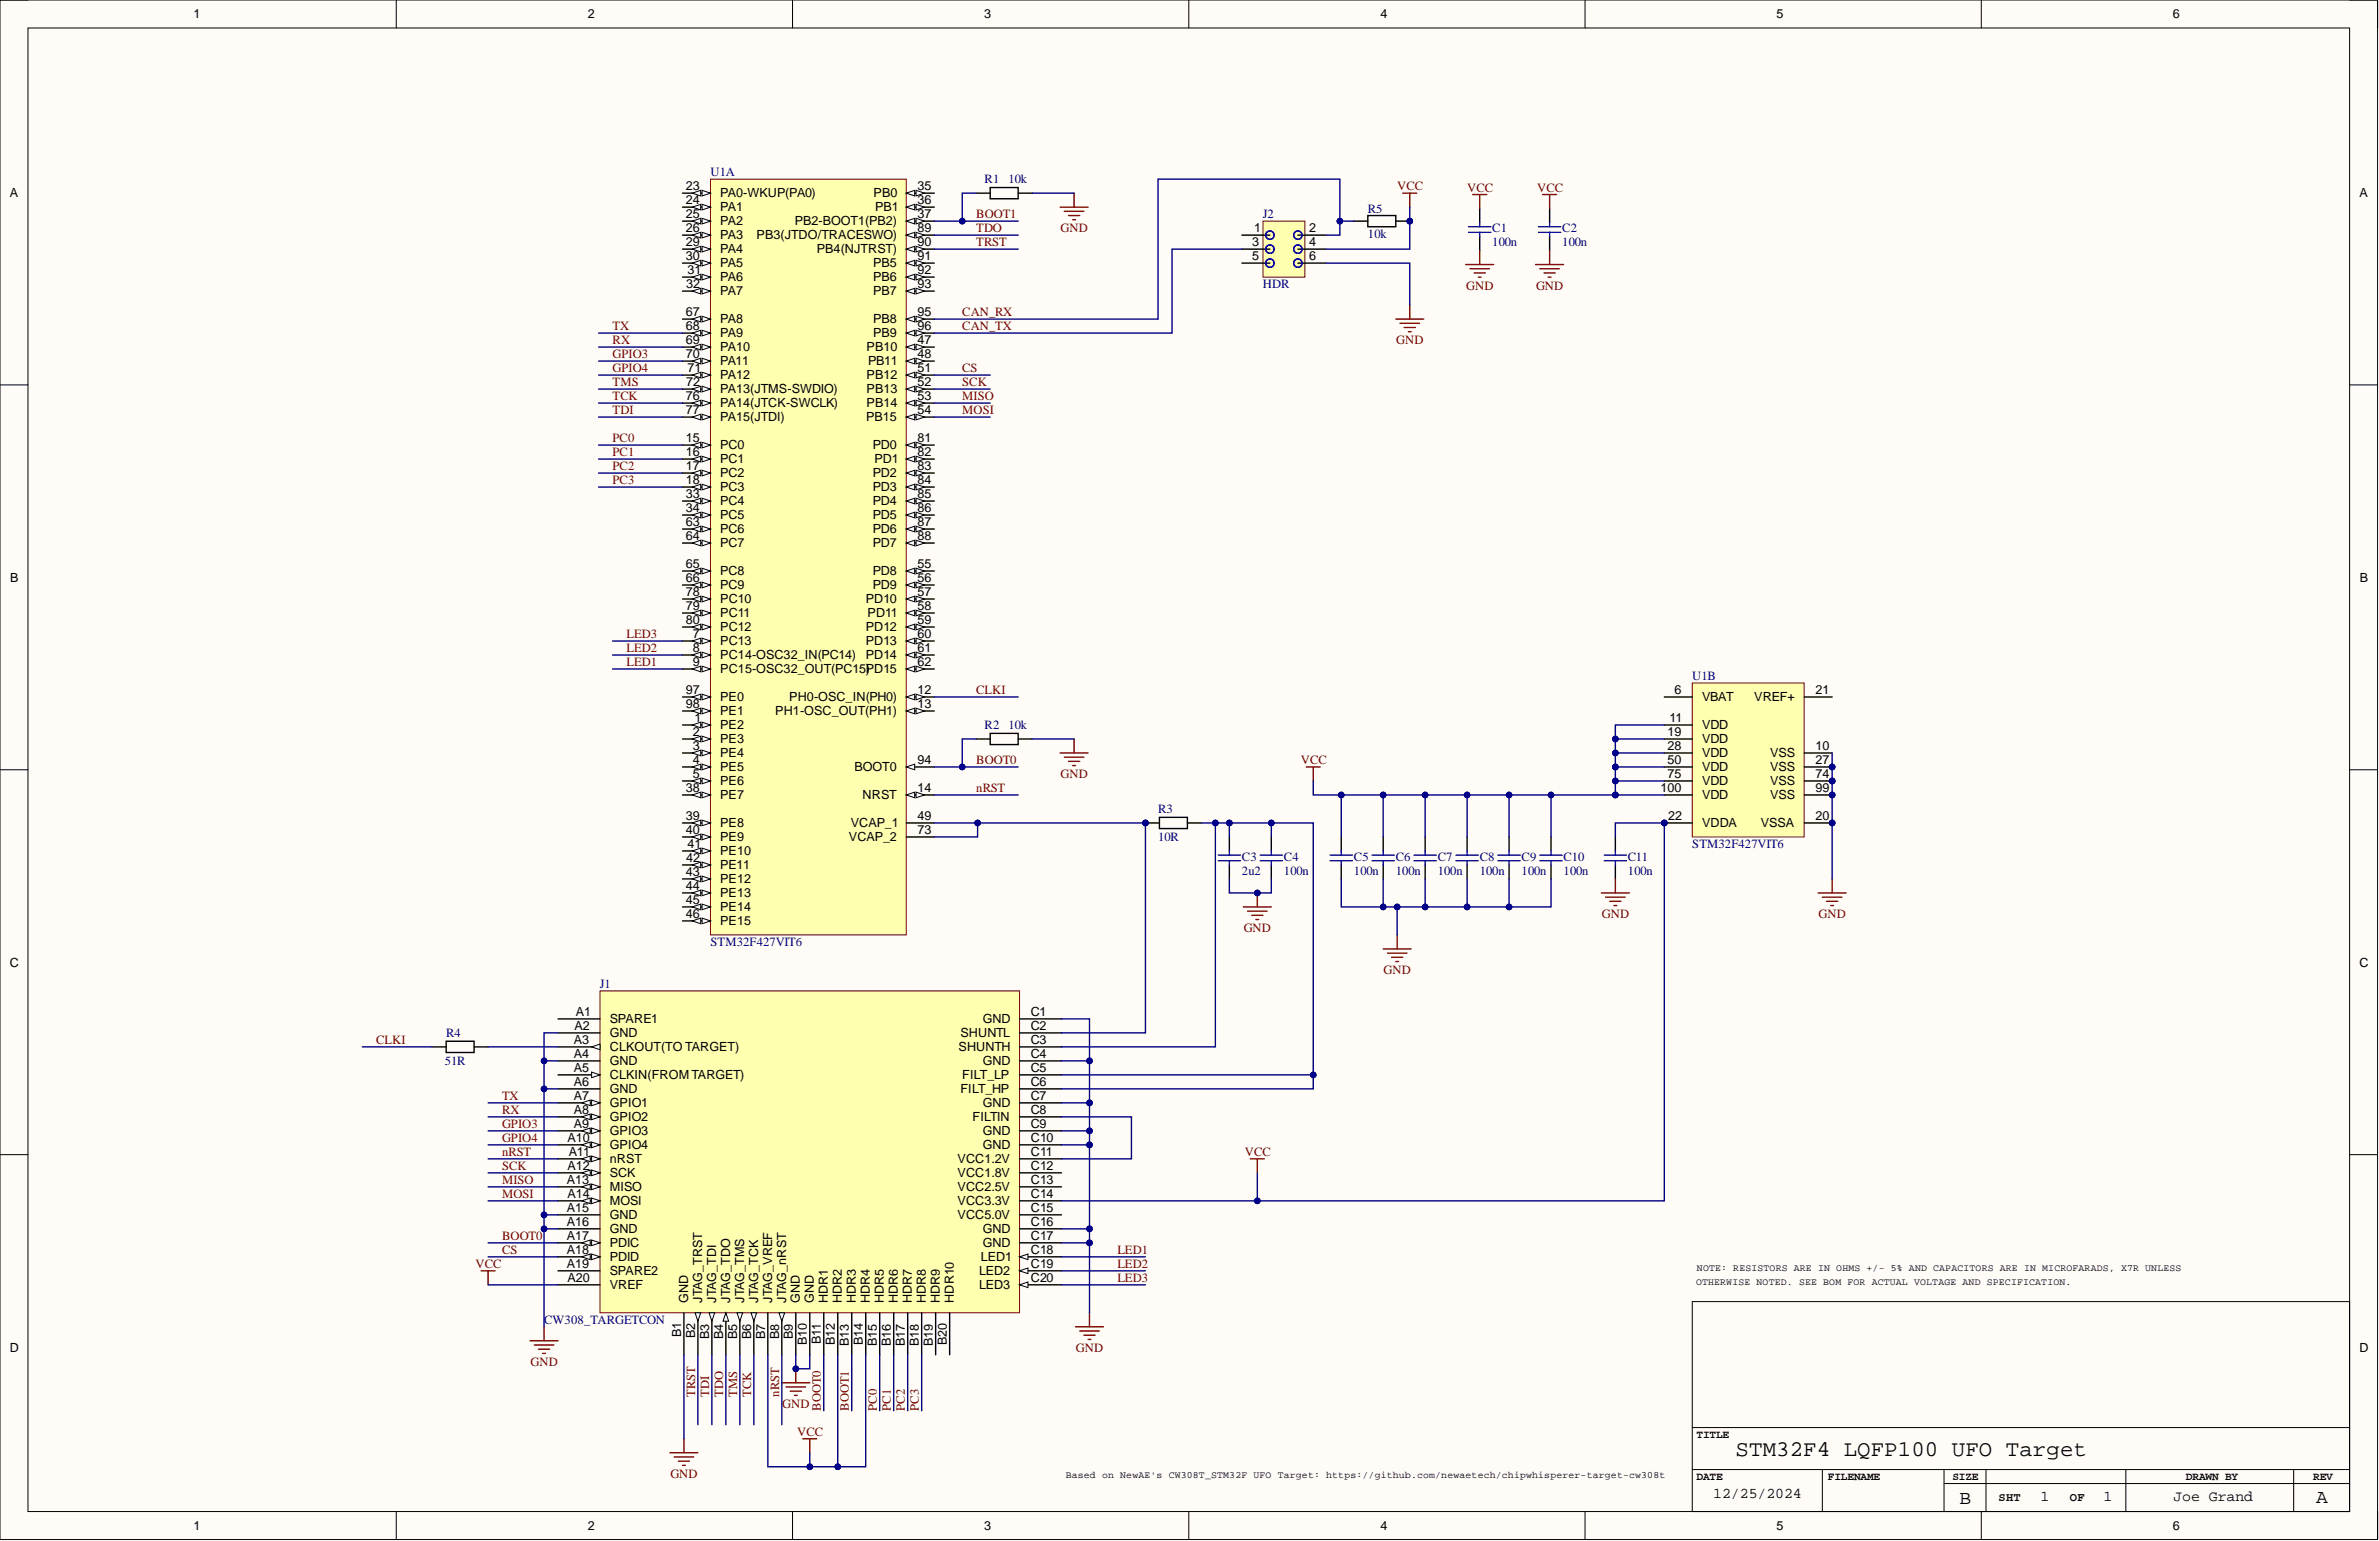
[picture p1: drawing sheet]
<svg xmlns="http://www.w3.org/2000/svg" width="431mm" height="279mm" viewBox="0 0 431 279" stroke-linecap="round" stroke-linejoin="round" font-family="sans-serif">
<defs><g id="words">
<text font-size="4.1" x="314.8" y="264">STM32F4 LQFP100 UFO Target</text>
<g font-size="3.6">
<text x="355.4" y="272.7">B</text>
<text x="420" y="272.5">A</text>
</g>
<g font-size="2.7">
<text x="310.7" y="271.7">12/25/2024</text>
<text x="370.1" y="272.2">1</text>
<text x="381.5" y="272.2">1</text>
<text x="394.2" y="272.2">Joe Grand</text>
</g>
<g font-size="2.3">
<text x="35.1" y="3.3">1</text>
<text x="106.6" y="3.3">2</text>
<text x="178.5" y="3.3">3</text>
<text x="250.3" y="3.3">4</text>
<text x="322.2" y="3.3">5</text>
<text x="394.1" y="3.3">6</text>
<text x="1.8" y="35.7">A</text>
<text x="124.4" y="34.5">23</text>
<text x="130.6" y="35.8">PA0-WKUP(PA0)</text>
<text x="158.4" y="35.8">PB0</text>
<text x="166.4" y="34.5">35</text>
<text x="427.9" y="35.7">A</text>
<text x="124.4" y="37">24</text>
<text x="124.4" y="39.6">25</text>
<text x="130.6" y="38.3">PA1</text>
<text x="130.6" y="40.9">PA2</text>
<text x="144.2" y="40.9">PB2-BOOT1(PB2)</text>
<text x="158.7" y="38.3">PB1</text>
<text x="166.4" y="37">36</text>
<text x="166.4" y="39.6">37</text>
<text x="124.4" y="42.1">26</text>
<text x="124.4" y="44.7">29</text>
<text x="124.4" y="47.2">30</text>
<text x="130.6" y="43.4">PA3</text>
<text x="130.6" y="45.9">PA4</text>
<text x="137.2" y="43.4">PB3(JTDO/TRACESWO)</text>
<text x="148.1" y="45.9">PB4(NJTRST)</text>
<text x="166.4" y="42.1">89</text>
<text x="166.4" y="44.7">90</text>
<text x="166.4" y="47.2">91</text>
<text x="227.1" y="44.7">3</text>
<text x="227.1" y="47.2">5</text>
<text x="227.4" y="42.1">1</text>
<text x="237.4" y="42.1">2</text>
<text x="237.4" y="44.7">4</text>
<text x="237.4" y="47.2">6</text>
<text x="124.5" y="52.3">32</text>
<text x="124.7" y="49.7">31</text>
<text x="130.6" y="48.5">PA5</text>
<text x="130.6" y="51">PA6</text>
<text x="130.6" y="53.5">PA7</text>
<text x="158.4" y="48.5">PB5</text>
<text x="158.4" y="51">PB6</text>
<text x="158.4" y="53.5">PB7</text>
<text x="166.4" y="49.7">92</text>
<text x="166.4" y="52.3">93</text>
<text x="124.4" y="57.3">67</text>
<text x="124.4" y="59.9">68</text>
<text x="130.6" y="58.6">PA8</text>
<text x="158.4" y="58.6">PB8</text>
<text x="166.4" y="57.3">95</text>
<text x="166.4" y="59.9">96</text>
<text x="124.4" y="62.4">69</text>
<text x="124.4" y="65">70</text>
<text x="130.6" y="61.2">PA9</text>
<text x="130.6" y="63.7">PA10</text>
<text x="157.2" y="63.7">PB10</text>
<text x="158.4" y="61.2">PB9</text>
<text x="166.4" y="62.4">47</text>
<text x="166.4" y="65">48</text>
<text x="124.5" y="70">72</text>
<text x="124.7" y="67.5">71</text>
<text x="130.6" y="66.2">PA11</text>
<text x="130.6" y="68.8">PA12</text>
<text x="130.6" y="71.3">PA13(JTMS-SWDIO)</text>
<text x="157.2" y="68.8">PB12</text>
<text x="157.2" y="71.3">PB13</text>
<text x="157.4" y="66.2">PB11</text>
<text x="166.4" y="67.5">51</text>
<text x="166.4" y="70">52</text>
<text x="124.4" y="72.6">76</text>
<text x="124.4" y="75.1">77</text>
<text x="130.6" y="73.8">PA14(JTCK-SWCLK)</text>
<text x="130.6" y="76.4">PA15(JTDI)</text>
<text x="157.1" y="76.4">PB15</text>
<text x="157.2" y="73.8">PB14</text>
<text x="166.4" y="72.6">53</text>
<text x="166.4" y="75.1">54</text>
<text x="124.4" y="80.2">15</text>
<text x="124.4" y="82.7">16</text>
<text x="130.6" y="81.5">PC0</text>
<text x="130.6" y="84">PC1</text>
<text x="158.3" y="81.5">PD0</text>
<text x="158.6" y="84">PD1</text>
<text x="166.4" y="80.2">81</text>
<text x="166.4" y="82.7">82</text>
<text x="124.4" y="85.3">17</text>
<text x="124.4" y="87.8">18</text>
<text x="130.6" y="86.5">PC2</text>
<text x="130.6" y="89.1">PC3</text>
<text x="158.3" y="86.5">PD2</text>
<text x="158.3" y="89.1">PD3</text>
<text x="166.4" y="85.3">83</text>
<text x="166.4" y="87.8">84</text>
<text x="124.4" y="90.3">33</text>
<text x="124.4" y="92.9">34</text>
<text x="124.4" y="95.4">63</text>
<text x="130.6" y="91.6">PC4</text>
<text x="130.6" y="94.1">PC5</text>
<text x="158.3" y="91.6">PD4</text>
<text x="158.3" y="94.1">PD5</text>
<text x="166.4" y="90.3">85</text>
<text x="166.4" y="92.9">86</text>
<text x="166.4" y="95.4">87</text>
<text x="124.4" y="98">64</text>
<text x="130.6" y="96.7">PC6</text>
<text x="130.6" y="99.2">PC7</text>
<text x="158.3" y="96.7">PD6</text>
<text x="158.3" y="99.2">PD7</text>
<text x="166.4" y="98">88</text>
<text x="1.9" y="105.5">B</text>
<text x="124.4" y="103">65</text>
<text x="124.4" y="105.6">66</text>
<text x="130.6" y="104.3">PC8</text>
<text x="130.6" y="106.8">PC9</text>
<text x="158.3" y="104.3">PD8</text>
<text x="158.3" y="106.8">PD9</text>
<text x="166.4" y="103">55</text>
<text x="166.4" y="105.6">56</text>
<text x="428" y="105.5">B</text>
<text x="124.4" y="108.1">78</text>
<text x="124.4" y="110.6">79</text>
<text x="124.4" y="113.2">80</text>
<text x="130.6" y="109.4">PC10</text>
<text x="130.6" y="111.9">PC11</text>
<text x="157" y="109.4">PD10</text>
<text x="157.3" y="111.9">PD11</text>
<text x="166.4" y="108.1">57</text>
<text x="166.4" y="110.6">58</text>
<text x="166.4" y="113.2">59</text>
<text x="125.6" y="115.7">7</text>
<text x="125.6" y="118.3">8</text>
<text x="130.6" y="117">PC13</text>
<text x="130.6" y="119.5">PC14-OSC32_IN(PC14)</text>
<text x="130.6" y="114.4">PC12</text>
<text x="157" y="114.4">PD12</text>
<text x="157" y="117">PD13</text>
<text x="157" y="119.5">PD14</text>
<text x="166.4" y="115.7">60</text>
<text x="166.4" y="118.3">61</text>
<text x="124.4" y="125.9">97</text>
<text x="125.6" y="120.8">9</text>
<text x="130.6" y="122.1">PC15-OSC32_OUT(PC15)PD15</text>
<text x="166.4" y="120.8">62</text>
<text x="166.4" y="125.9">12</text>
<text x="303.7" y="125.9">6</text>
<text x="329.2" y="125.9">21</text>
<text x="124.4" y="128.4">98</text>
<text x="126" y="130.9">1</text>
<text x="130.6" y="127.1">PE0</text>
<text x="130.6" y="129.7">PE1</text>
<text x="140.6" y="129.7">PH1-OSC_OUT(PH1)</text>
<text x="143.1" y="127.1">PH0-OSC_IN(PH0)</text>
<text x="166.4" y="128.4">13</text>
<text x="302.8" y="130.9">11</text>
<text x="308.7" y="127.1">VBAT</text>
<text x="318.2" y="127.1">VREF+</text>
<text x="125.6" y="133.5">2</text>
<text x="125.6" y="136">3</text>
<text x="130.6" y="132.2">PE2</text>
<text x="130.6" y="134.7">PE3</text>
<text x="130.6" y="137.3">PE4</text>
<text x="302.4" y="133.5">19</text>
<text x="302.4" y="136">28</text>
<text x="308.7" y="132.2">VDD</text>
<text x="308.7" y="134.7">VDD</text>
<text x="308.7" y="137.3">VDD</text>
<text x="321" y="137.3">VSS</text>
<text x="329.2" y="136">10</text>
<text x="124.4" y="143.6">38</text>
<text x="125.6" y="138.6">4</text>
<text x="125.6" y="141.1">5</text>
<text x="130.6" y="139.8">PE5</text>
<text x="130.6" y="142.4">PE6</text>
<text x="155" y="139.8">BOOT0</text>
<text x="166.4" y="143.6">14</text>
<text x="166.4" y="138.6">94</text>
<text x="301.2" y="143.6">100</text>
<text x="302.4" y="138.6">50</text>
<text x="302.4" y="141.1">75</text>
<text x="308.7" y="139.8">VDD</text>
<text x="308.7" y="142.4">VDD</text>
<text x="321" y="139.8">VSS</text>
<text x="321" y="142.4">VSS</text>
<text x="329.2" y="138.6">27</text>
<text x="329.2" y="141.1">74</text>
<text x="329.2" y="143.6">99</text>
<text x="124.4" y="148.7">39</text>
<text x="130.6" y="144.9">PE7</text>
<text x="130.6" y="150">PE8</text>
<text x="154.3" y="150">VCAP_1</text>
<text x="156.4" y="144.9">NRST</text>
<text x="166.4" y="148.7">49</text>
<text x="302.5" y="148.7">22</text>
<text x="308.7" y="150">VDDA</text>
<text x="308.7" y="144.9">VDD</text>
<text x="319.3" y="150">VSSA</text>
<text x="321" y="144.9">VSS</text>
<text x="329.2" y="148.7">20</text>
<text x="124.4" y="151.2">40</text>
<text x="124.7" y="153.8">41</text>
<text x="130.6" y="152.5">PE9</text>
<text x="130.6" y="155">PE10</text>
<text x="154" y="152.5">VCAP_2</text>
<text x="166.4" y="151.2">73</text>
<text x="124.4" y="158.9">43</text>
<text x="124.4" y="161.4">44</text>
<text x="124.5" y="156.3">42</text>
<text x="130.6" y="157.6">PE11</text>
<text x="130.6" y="160.1">PE12</text>
<text x="124.4" y="163.9">45</text>
<text x="124.4" y="166.5">46</text>
<text x="130.6" y="162.7">PE13</text>
<text x="130.6" y="165.2">PE14</text>
<text x="130.6" y="167.7">PE15</text>
<text x="1.8" y="175.3">C</text>
<text x="427.9" y="175.3">C</text>
<text x="104.4" y="184.2">A1</text>
<text x="110.6" y="185.5">SPARE1</text>
<text x="178.2" y="185.5">GND</text>
<text x="186.9" y="184.2">C1</text>
<text x="104.1" y="189.3">A3</text>
<text x="104.1" y="191.8">A4</text>
<text x="104.2" y="186.8">A2</text>
<text x="110.6" y="188">GND</text>
<text x="110.6" y="190.6">CLKOUT(TO TARGET)</text>
<text x="173.8" y="190.6">SHUNTH</text>
<text x="174.2" y="188">SHUNTL</text>
<text x="186.9" y="186.8">C2</text>
<text x="186.9" y="189.3">C3</text>
<text x="186.9" y="191.8">C4</text>
<text x="104.1" y="194.4">A5</text>
<text x="104.1" y="196.9">A6</text>
<text x="110.6" y="193.1">GND</text>
<text x="110.6" y="195.6">CLKIN(FROMTARGET)</text>
<text x="174.5" y="195.6">FILT_LP</text>
<text x="178.2" y="193.1">GND</text>
<text x="186.9" y="194.4">C5</text>
<text x="186.9" y="196.9">C6</text>
<text x="104.1" y="199.5">A7</text>
<text x="104.1" y="202">A8</text>
<text x="110.6" y="198.2">GND</text>
<text x="110.6" y="200.7">GPIO1</text>
<text x="110.6" y="203.3">GPIO2</text>
<text x="174.2" y="198.2">FILT_HP</text>
<text x="176.4" y="203.3">FILTIN</text>
<text x="178.2" y="200.7">GND</text>
<text x="186.9" y="199.5">C7</text>
<text x="186.9" y="202">C8</text>
<text x="102.9" y="207.1">A10</text>
<text x="103.1" y="209.6">A11</text>
<text x="104.1" y="204.5">A9</text>
<text x="110.6" y="205.8">GPIO3</text>
<text x="110.6" y="208.3">GPIO4</text>
<text x="178.2" y="205.8">GND</text>
<text x="178.2" y="208.3">GND</text>
<text x="186.9" y="204.5">C9</text>
<text x="186.9" y="207.1">C10</text>
<text x="186.9" y="209.6">C11</text>
<text x="102.8" y="214.7">A13</text>
<text x="102.9" y="212.1">A12</text>
<text x="110.6" y="210.9">nRST</text>
<text x="110.6" y="213.4">SCK</text>
<text x="110.6" y="215.9">MISO</text>
<text x="173.7" y="210.9">VCC1.2V</text>
<text x="173.7" y="213.4">VCC1.8V</text>
<text x="173.7" y="215.9">VCC2.5V</text>
<text x="186.9" y="212.1">C12</text>
<text x="186.9" y="214.7">C13</text>
<text x="102.8" y="219.8">A15</text>
<text x="102.9" y="217.2">A14</text>
<text x="110.6" y="218.5">MOSI</text>
<text x="110.6" y="221">GND</text>
<text x="173.7" y="218.5">VCC3.3V</text>
<text x="173.7" y="221">VCC5.0V</text>
<text x="186.9" y="217.2">C14</text>
<text x="186.9" y="219.8">C15</text>
<text x="102.8" y="222.3">A16</text>
<text x="102.8" y="224.8">A17</text>
<text x="102.8" y="227.4">A18</text>
<text x="110.6" y="223.6">GND</text>
<text x="110.6" y="226.1">PDIC</text>
<text x="178.2" y="223.6">GND</text>
<text x="178.2" y="226.1">GND</text>
<text x="186.9" y="222.3">C16</text>
<text x="186.9" y="224.8">C17</text>
<text x="186.9" y="227.4">C18</text>
<text x="102.8" y="229.9">A19</text>
<text x="102.9" y="232.4">A20</text>
<text x="110.6" y="228.6">PDID</text>
<text x="110.6" y="231.2">SPARE2</text>
<text x="110.6" y="233.7">VREF</text>
<text x="177.5" y="231.2">LED2</text>
<text x="177.5" y="233.7">LED3</text>
<text x="177.9" y="228.6">LED1</text>
<text x="186.9" y="229.9">C19</text>
<text x="186.9" y="232.4">C20</text>
<text x="124.8" y="236.3" transform="rotate(-90 124.8 236.3)">GND</text>
<text x="127.3" y="236.3" transform="rotate(-90 127.3 236.3)">JTAG_TRST</text>
<text x="129.9" y="236.3" transform="rotate(-90 129.9 236.3)">JTAG_TDI</text>
<text x="132.4" y="236.3" transform="rotate(-90 132.4 236.3)">JTAG_TDO</text>
<text x="134.9" y="236.3" transform="rotate(-90 134.9 236.3)">JTAG_TMS</text>
<text x="137.5" y="236.3" transform="rotate(-90 137.5 236.3)">JTAG_TCK</text>
<text x="140" y="236.3" transform="rotate(-90 140 236.3)">JTAG_VREF</text>
<text x="142.5" y="236.3" transform="rotate(-90 142.5 236.3)">JTAG_nRST</text>
<text x="145.1" y="236.3" transform="rotate(-90 145.1 236.3)">GND</text>
<text x="147.6" y="236.3" transform="rotate(-90 147.6 236.3)">GND</text>
<text x="150.2" y="236.3" transform="rotate(-90 150.2 236.3)">HDR1</text>
<text x="152.7" y="236.3" transform="rotate(-90 152.7 236.3)">HDR2</text>
<text x="155.2" y="236.3" transform="rotate(-90 155.2 236.3)">HDR3</text>
<text x="157.8" y="236.3" transform="rotate(-90 157.8 236.3)">HDR4</text>
<text x="160.3" y="236.3" transform="rotate(-90 160.3 236.3)">HDR5</text>
<text x="162.8" y="236.3" transform="rotate(-90 162.8 236.3)">HDR6</text>
<text x="165.4" y="236.3" transform="rotate(-90 165.4 236.3)">HDR7</text>
<text x="167.9" y="236.3" transform="rotate(-90 167.9 236.3)">HDR8</text>
<text x="170.4" y="236.3" transform="rotate(-90 170.4 236.3)">HDR9</text>
<text x="173" y="236.3" transform="rotate(-90 173 236.3)">HDR10</text>
<text x="1.8" y="245">D</text>
<text x="123.5" y="242.4" transform="rotate(-90 123.5 242.4)">B1</text>
<text x="126.1" y="242.7" transform="rotate(-90 126.1 242.7)">B2</text>
<text x="128.6" y="242.8" transform="rotate(-90 128.6 242.8)">B3</text>
<text x="131.1" y="242.8" transform="rotate(-90 131.1 242.8)">B4</text>
<text x="133.7" y="242.8" transform="rotate(-90 133.7 242.8)">B5</text>
<text x="136.2" y="242.8" transform="rotate(-90 136.2 242.8)">B6</text>
<text x="138.7" y="242.8" transform="rotate(-90 138.7 242.8)">B7</text>
<text x="141.3" y="242.8" transform="rotate(-90 141.3 242.8)">B8</text>
<text x="143.8" y="242.8" transform="rotate(-90 143.8 242.8)">B9</text>
<text x="146.4" y="243.9" transform="rotate(-90 146.4 243.9)">B10</text>
<text x="148.9" y="243.7" transform="rotate(-90 148.9 243.7)">B11</text>
<text x="151.4" y="243.9" transform="rotate(-90 151.4 243.9)">B12</text>
<text x="154" y="244" transform="rotate(-90 154 244)">B13</text>
<text x="156.5" y="243.9" transform="rotate(-90 156.5 243.9)">B14</text>
<text x="159" y="244" transform="rotate(-90 159 244)">B15</text>
<text x="161.6" y="244" transform="rotate(-90 161.6 244)">B16</text>
<text x="164.1" y="244" transform="rotate(-90 164.1 244)">B17</text>
<text x="166.6" y="244" transform="rotate(-90 166.6 244)">B18</text>
<text x="169.2" y="244" transform="rotate(-90 169.2 244)">B19</text>
<text x="171.7" y="243.9" transform="rotate(-90 171.7 243.9)">B20</text>
<text x="427.9" y="245">D</text>
<text x="35.1" y="277.4">1</text>
<text x="106.6" y="277.4">2</text>
<text x="178.5" y="277.4">3</text>
<text x="250.3" y="277.4">4</text>
<text x="322.2" y="277.4">5</text>
<text x="394.1" y="277.4">6</text>
</g>
<g font-size="2.3" fill="#000080">
<text x="128.9" y="32">U1A</text>
<text x="178.6" y="33.2">R1</text>
<text x="182.9" y="33.2">10k</text>
<text x="229" y="39.6">J2</text>
<text x="248.1" y="38.6">R5</text>
<text x="248.1" y="43.1">10k</text>
<text x="270.6" y="42.1">C1</text>
<text x="270.6" y="44.7">100n</text>
<text x="283.3" y="42.1">C2</text>
<text x="283.3" y="44.7">100n</text>
<text x="229" y="52.3">HDR</text>
<text x="306.9" y="123.3">U1B</text>
<text x="178.6" y="132.2">R2</text>
<text x="182.9" y="132.2">10k</text>
<text x="210" y="147.4">R3</text>
<text x="210" y="152.5">10R</text>
<text x="306.9" y="153.8">STM32F427VIT6</text>
<text x="225.2" y="156.1">C3</text>
<text x="225.2" y="158.6">2u2</text>
<text x="232.8" y="156.1">C4</text>
<text x="232.8" y="158.6">100n</text>
<text x="245.5" y="156.1">C5</text>
<text x="245.5" y="158.6">100n</text>
<text x="253.1" y="156.1">C6</text>
<text x="253.1" y="158.6">100n</text>
<text x="260.7" y="156.1">C7</text>
<text x="260.7" y="158.6">100n</text>
<text x="268.4" y="156.1">C8</text>
<text x="268.4" y="158.6">100n</text>
<text x="276" y="156.1">C9</text>
<text x="276" y="158.6">100n</text>
<text x="283.6" y="156.1">C10</text>
<text x="283.6" y="158.6">100n</text>
<text x="295.2" y="156.1">C11</text>
<text x="295.2" y="158.6">100n</text>
<text x="128.9" y="171.5">STM32F427VIT6</text>
<text x="108.8" y="179.2">J1</text>
<text x="80.9" y="188">R4</text>
<text x="80.7" y="193.1">51R</text>
<text x="98.7" y="240.1">CW308_TARGETCON</text>
</g>
<g font-size="2.3" fill="#800000">
<text x="253.4" y="34.5">VCC</text>
<text x="266.1" y="34.8">VCC</text>
<text x="278.8" y="34.8">VCC</text>
<text x="177" y="39.6">BOOT1</text>
<text x="177" y="42.1">TDO</text>
<text x="177" y="44.7">TRST</text>
<text x="192.3" y="42.1">GND</text>
<text x="265.9" y="52.5">GND</text>
<text x="278.6" y="52.5">GND</text>
<text x="111.1" y="59.9">TX</text>
<text x="174.5" y="57.3">CAN_RX</text>
<text x="174.5" y="59.9">CAN_TX</text>
<text x="111.1" y="62.4">RX</text>
<text x="111.1" y="65">GPIO3</text>
<text x="253.2" y="62.4">GND</text>
<text x="111.1" y="70">TMS</text>
<text x="111.1" y="67.5">GPIO4</text>
<text x="174.5" y="70">SCK</text>
<text x="174.5" y="67.5">CS</text>
<text x="111.1" y="72.6">TCK</text>
<text x="111.1" y="75.1">TDI</text>
<text x="174.5" y="75.1">MOSI</text>
<text x="174.5" y="72.6">MISO</text>
<text x="111.1" y="80.2">PC0</text>
<text x="111.1" y="82.7">PC1</text>
<text x="111.1" y="85.3">PC2</text>
<text x="111.1" y="87.8">PC3</text>
<text x="113.6" y="118.3">LED2</text>
<text x="113.6" y="115.7">LED3</text>
<text x="113.6" y="120.8">LED1</text>
<text x="177" y="125.9">CLKI</text>
<text x="177" y="138.6">BOOT0</text>
<text x="177" y="143.6">nRST</text>
<text x="192.3" y="141.1">GND</text>
<text x="235.9" y="138.6">VCC</text>
<text x="290.5" y="166.5">GND</text>
<text x="329.8" y="166.5">GND</text>
<text x="225.6" y="169">GND</text>
<text x="250.9" y="176.6">GND</text>
<text x="68.2" y="189.3">CLKI</text>
<text x="91.1" y="199.5">TX</text>
<text x="91.1" y="202">RX</text>
<text x="91.1" y="209.6">nRST</text>
<text x="91.1" y="204.5">GPIO3</text>
<text x="91.1" y="207.1">GPIO4</text>
<text x="225.7" y="209.6">VCC</text>
<text x="91.1" y="214.7">MISO</text>
<text x="91.1" y="212.1">SCK</text>
<text x="91.1" y="217.2">MOSI</text>
<text x="91.1" y="227.4">CS</text>
<text x="91.1" y="224.8">BOOT0</text>
<text x="202.7" y="227.4">LED1</text>
<text x="86.2" y="229.9">VCC</text>
<text x="202.7" y="229.9">LED2</text>
<text x="202.7" y="232.4">LED3</text>
<text x="195.1" y="245.1">GND</text>
<text x="96.2" y="247.7">GND</text>
<text x="126.1" y="253.3" transform="rotate(-90 126.1 253.3)">TRST</text>
<text x="128.6" y="253.3" transform="rotate(-90 128.6 253.3)">TDI</text>
<text x="131.1" y="253.3" transform="rotate(-90 131.1 253.3)">TDO</text>
<text x="133.7" y="253.3" transform="rotate(-90 133.7 253.3)">TMS</text>
<text x="136.2" y="253.3" transform="rotate(-90 136.2 253.3)">TCK</text>
<text x="141.3" y="253.3" transform="rotate(-90 141.3 253.3)">nRST</text>
<text x="141.9" y="255.3">GND</text>
<text x="148.9" y="255.8" transform="rotate(-90 148.9 255.8)">BOOT0</text>
<text x="154" y="255.8" transform="rotate(-90 154 255.8)">BOOT1</text>
<text x="159" y="255.8" transform="rotate(-90 159 255.8)">PC0</text>
<text x="161.6" y="255.8" transform="rotate(-90 161.6 255.8)">PC1</text>
<text x="164.1" y="255.8" transform="rotate(-90 164.1 255.8)">PC2</text>
<text x="166.6" y="255.8" transform="rotate(-90 166.6 255.8)">PC3</text>
<text x="144.6" y="260.4">VCC</text>
<text x="121.6" y="268">GND</text>
</g>
<g font-size="2.2">
<text x="362.5" y="272.1">SHT</text>
<text x="375.4" y="272.1">OF</text>
</g>
<g font-size="2">
<text x="307.7" y="260.8">TITLE</text>
<text x="307.7" y="268.4">DATE</text>
<text x="331.5" y="268.4">FILENAME</text>
<text x="354.1" y="268.4">SIZE</text>
<text x="396.4" y="268.4">DRAWN BY</text>
<text x="419.5" y="268.4">REV</text>
</g>
<g font-size="1.8">
<text x="307.6" y="233">OTHERWISE NOTED. SEE BOM FOR ACTUAL VOLTAGE AND SPECIFICATION.</text>
<text x="307.8" y="230.5">NOTE: RESISTORS ARE IN OHMS +/- 5% AND CAPACITORS ARE IN MICROFARADS, X7R UNLESS</text>
<text x="193.3" y="268">Based on NewAE's CW308T_STM32F UFO Target: https://github.com/newaetech/chipwhisperer-target-cw308t</text>
</g>
</g></defs>
<path d="M0 0h431.2v279.1h-431.2z" fill-rule="evenodd" fill="#fffcf8"/>
<path d="M0 0h431.2v279.1h-431.2z" fill="none" stroke="#000" stroke-width=".18"/>
<path d="M5.1 5.1h421v269h-421z" fill-rule="evenodd" fill="#fffcf8"/>
<g fill="none" stroke="#000" stroke-width=".18">
<path d="M0 0h5.1M5.1 5.1h421v269h-421zM71.9 0v5.1M143.7 0v5.1M215.6 0v5.1M287.5 0v5.1M359.3 0v5.1M426.1 0h5.1v5.1M0 69.8h5.1M426.1 69.8h5.1M0 139.6h5.1M426.1 139.6h5.1"/>
<path d="M0 209.4h5.1M426.1 209.4h5.1M71.9 274.1v5M143.7 274.1v5M215.6 274.1v5M287.5 274.1v5M359.3 274.1v5M431.2 274.1v5"/>
</g>
<path d="M108.8 179.7h76.1v58.3h-76.1z" fill-rule="evenodd" fill="#ffffb0"/>
<path d="M108.8 179.7h76.1v58.3h-76.1z" fill="none" stroke="#800000" stroke-width=".18"/>
<path d="M101.2 184.7h7.6M101.2 187.3h7.6M101.2 189.8h7.6" fill="none" stroke="#000" stroke-width=".25"/>
<path d="M107.3 189.8l1.5-.5v1z" fill="#f8fcff"/>
<path d="M107.3 189.8l1.5-.5v1z" fill="none" stroke="#000" stroke-width=".18"/>
<path d="M101.2 192.3h7.6M101.2 194.9h7.6" fill="none" stroke="#000" stroke-width=".25"/>
<path d="M107.3 194.4l1.5 .5-1.5 .5z" fill="#f8fcff"/>
<path d="M107.3 194.4l1.5 .5-1.5 .5z" fill="none" stroke="#000" stroke-width=".18"/>
<path d="M101.2 197.4h7.6M101.2 200h7.6" fill="none" stroke="#000" stroke-width=".25"/>
<path d="M107.3 199.5l1.5 .5-1.5 .5z" fill="#f8fcff"/>
<path d="M107.3 199.5l1.5 .5-1.5 .5z" fill="none" stroke="#000" stroke-width=".18"/>
<path d="M105.5 200l1.5-.5v1z" fill="#f8fcff"/>
<path d="M105.5 200l1.5-.5v1z" fill="none" stroke="#000" stroke-width=".18"/>
<path d="M101.2 202.5h7.6" fill="none" stroke="#000" stroke-width=".25"/>
<path d="M107.3 202l1.5 .5-1.5 .5z" fill="#f8fcff"/>
<path d="M107.3 202l1.5 .5-1.5 .5z" fill="none" stroke="#000" stroke-width=".18"/>
<path d="M105.5 202.5l1.5-.5v1z" fill="#f8fcff"/>
<path d="M105.5 202.5l1.5-.5v1z" fill="none" stroke="#000" stroke-width=".18"/>
<path d="M101.2 205h7.6" fill="none" stroke="#000" stroke-width=".25"/>
<path d="M107.3 204.5l1.5 .5-1.5 .5z" fill="#f8fcff"/>
<path d="M107.3 204.5l1.5 .5-1.5 .5z" fill="none" stroke="#000" stroke-width=".18"/>
<path d="M105.5 205l1.5-.5v1z" fill="#f8fcff"/>
<path d="M105.5 205l1.5-.5v1z" fill="none" stroke="#000" stroke-width=".18"/>
<path d="M101.2 207.6h7.6" fill="none" stroke="#000" stroke-width=".25"/>
<path d="M107.3 207.1l1.5 .5-1.5 .5z" fill="#f8fcff"/>
<path d="M107.3 207.1l1.5 .5-1.5 .5z" fill="none" stroke="#000" stroke-width=".18"/>
<path d="M105.5 207.6l1.5-.5v1z" fill="#f8fcff"/>
<path d="M105.5 207.6l1.5-.5v1z" fill="none" stroke="#000" stroke-width=".18"/>
<path d="M101.2 210.1h7.6" fill="none" stroke="#000" stroke-width=".25"/>
<path d="M107.3 209.6l1.5 .5-1.5 .5z" fill="#f8fcff"/>
<path d="M107.3 209.6l1.5 .5-1.5 .5z" fill="none" stroke="#000" stroke-width=".18"/>
<path d="M105.5 210.1l1.5-.5v1z" fill="#f8fcff"/>
<path d="M105.5 210.1l1.5-.5v1z" fill="none" stroke="#000" stroke-width=".18"/>
<path d="M101.2 212.7h7.6" fill="none" stroke="#000" stroke-width=".25"/>
<path d="M107.3 212.1l1.5 .6-1.5 .5z" fill="#f8fcff"/>
<path d="M107.3 212.1l1.5 .6-1.5 .5z" fill="none" stroke="#000" stroke-width=".18"/>
<path d="M105.5 212.7l1.5-.6v1.1z" fill="#f8fcff"/>
<path d="M105.5 212.7l1.5-.6v1.1z" fill="none" stroke="#000" stroke-width=".18"/>
<path d="M101.2 215.2h7.6" fill="none" stroke="#000" stroke-width=".25"/>
<path d="M107.3 214.7l1.5 .5-1.5 .5z" fill="#f8fcff"/>
<path d="M107.3 214.7l1.5 .5-1.5 .5z" fill="none" stroke="#000" stroke-width=".18"/>
<path d="M105.5 215.2l1.5-.5v1z" fill="#f8fcff"/>
<path d="M105.5 215.2l1.5-.5v1z" fill="none" stroke="#000" stroke-width=".18"/>
<path d="M101.2 217.7h7.6" fill="none" stroke="#000" stroke-width=".25"/>
<path d="M107.3 217.2l1.5 .5-1.5 .5z" fill="#f8fcff"/>
<path d="M107.3 217.2l1.5 .5-1.5 .5z" fill="none" stroke="#000" stroke-width=".18"/>
<path d="M105.5 217.7l1.5-.5v1z" fill="#f8fcff"/>
<path d="M105.5 217.7l1.5-.5v1z" fill="none" stroke="#000" stroke-width=".18"/>
<path d="M101.2 220.3h7.6M101.2 222.8h7.6M101.2 225.3h7.6" fill="none" stroke="#000" stroke-width=".25"/>
<path d="M107.3 224.8l1.5 .5-1.5 .5z" fill="#f8fcff"/>
<path d="M107.3 224.8l1.5 .5-1.5 .5z" fill="none" stroke="#000" stroke-width=".18"/>
<path d="M105.5 225.3l1.5-.5v1z" fill="#f8fcff"/>
<path d="M105.5 225.3l1.5-.5v1z" fill="none" stroke="#000" stroke-width=".18"/>
<path d="M101.2 227.9h7.6" fill="none" stroke="#000" stroke-width=".25"/>
<path d="M107.3 227.4l1.5 .5-1.5 .5z" fill="#f8fcff"/>
<path d="M107.3 227.4l1.5 .5-1.5 .5z" fill="none" stroke="#000" stroke-width=".18"/>
<path d="M105.5 227.9l1.5-.5v1z" fill="#f8fcff"/>
<path d="M105.5 227.9l1.5-.5v1z" fill="none" stroke="#000" stroke-width=".18"/>
<path d="M101.2 230.4h7.6M101.2 233h7.6M124 238v7.6M126.6 238v7.6" fill="none" stroke="#000" stroke-width=".25"/>
<path d="M126.1 238h1l-.5 1.5z" fill="#f8fcff"/>
<path d="M126.1 238h1l-.5 1.5z" fill="none" stroke="#000" stroke-width=".18"/>
<path d="M129.1 238v7.6" fill="none" stroke="#000" stroke-width=".25"/>
<path d="M128.6 238h1l-.5 1.5z" fill="#f8fcff"/>
<path d="M128.6 238h1l-.5 1.5z" fill="none" stroke="#000" stroke-width=".18"/>
<path d="M131.6 238v7.6" fill="none" stroke="#000" stroke-width=".25"/>
<path d="M131.6 238l.5 1.5h-1z" fill="#f8fcff"/>
<path d="M131.6 238l.5 1.5h-1z" fill="none" stroke="#000" stroke-width=".18"/>
<path d="M134.2 238v7.6" fill="none" stroke="#000" stroke-width=".25"/>
<path d="M133.7 238h1l-.5 1.5z" fill="#f8fcff"/>
<path d="M133.7 238h1l-.5 1.5z" fill="none" stroke="#000" stroke-width=".18"/>
<path d="M136.7 238v7.6" fill="none" stroke="#000" stroke-width=".25"/>
<path d="M136.2 238h1l-.5 1.5z" fill="#f8fcff"/>
<path d="M136.2 238h1l-.5 1.5z" fill="none" stroke="#000" stroke-width=".18"/>
<path d="M139.2 238v7.6M141.8 238v7.6" fill="none" stroke="#000" stroke-width=".25"/>
<path d="M141.3 238h1l-.5 1.5z" fill="#f8fcff"/>
<path d="M141.3 238h1l-.5 1.5z" fill="none" stroke="#000" stroke-width=".18"/>
<g fill="none" stroke="#000" stroke-width=".25">
<path d="M184.9 184.7h7.6M184.9 187.3h7.6M184.9 189.8h7.6M184.9 192.3h7.6M184.9 194.9h7.6M184.9 197.4h7.6M184.9 200h7.6M184.9 202.5h7.6M184.9 205h7.6M184.9 207.6h7.6M184.9 210.1h7.6M184.9 212.7h7.6"/>
<path d="M184.9 215.2h7.6M184.9 217.7h7.6M144.3 238v7.6M146.9 238v7.6M149.4 238v7.6M151.9 238v7.6M154.5 238v7.6M157 238v7.6M159.5 238v7.6M162.1 238v7.6M164.6 238v7.6M167.2 238v7.6"/>
<path d="M169.7 238v7.6M172.2 238v7.6M184.9 220.3h7.6M184.9 222.8h7.6M184.9 225.3h7.6M184.9 227.9h7.6"/>
</g>
<path d="M184.9 227.9l1.5-.5v1z" fill="#f8fcff"/>
<path d="M184.9 227.9l1.5-.5v1z" fill="none" stroke="#000" stroke-width=".18"/>
<path d="M184.9 230.4h7.6" fill="none" stroke="#000" stroke-width=".25"/>
<path d="M184.9 230.4l1.5-.5v1z" fill="#f8fcff"/>
<path d="M184.9 230.4l1.5-.5v1z" fill="none" stroke="#000" stroke-width=".18"/>
<path d="M184.9 233h7.6" fill="none" stroke="#000" stroke-width=".25"/>
<path d="M184.9 233l1.5-.6v1.1z" fill="#f8fcff"/>
<path d="M184.9 233l1.5-.6v1.1z" fill="none" stroke="#000" stroke-width=".18"/>
<path d="M141.8 250.7h5.1M142.5 251.5h3.6M143.3 252.2h2M144.1 253h.5M144.3 248.2v2.5M145.6 260.9h2.5M146.9 260.9v2.5" fill="none" stroke="#800000" stroke-width=".25"/>
<circle cx="144.3" cy="248.2" r=".51" fill="#000080"/>
<circle cx="144.3" cy="248.2" r=".51" fill="none" stroke="#000080" stroke-width=".18"/>
<path d="M121.5 263.4h5.1M122.3 264.2h3.5M123 264.9h2M123.8 265.7h.5M124 260.9v2.5" fill="none" stroke="#800000" stroke-width=".25"/>
<circle cx="207.7" cy="149.2" r=".51" fill="#000080"/>
<circle cx="207.7" cy="149.2" r=".51" fill="none" stroke="#000080" stroke-width=".18"/>
<path d="M207.7 149.2h2.6M215.3 149.2h2.6" fill="none" stroke="#000" stroke-width=".25"/>
<circle cx="207.7" cy="149.2" r=".51" fill="#000080"/>
<circle cx="207.7" cy="149.2" r=".51" fill="none" stroke="#000080" stroke-width=".18"/>
<path d="M268.4 37.8v2.5M281 37.8v2.5M268.4 42.9v2.5M281 42.9v2.5M210.3 148.2h5v2h-5zM223 151.7v2.6M223 156.8v2.6M230.6 151.7v2.6M230.6 156.8v2.6" fill="none" stroke="#000" stroke-width=".25"/>
<g fill="none" stroke="#00f" stroke-width=".25">
<path d="M266.3 42.1h4.1M266.3 41.1h4.1M268.4 40.3v.8M268.4 42.1v.8M279 42.1h4.1M279 41.1h4.1M281 40.3v.8M281 42.1v.8M220.9 156.1h4.1M220.9 155h4.1M223 154.3v.7M223 156.1v.7"/>
<path d="M228.5 156.1h4.1M228.5 155h4.1M230.6 154.3v.7M230.6 156.1v.7"/>
</g>
<path d="M225.5 164.4h5.1M226.2 165.2h3.6M227 166h2M227.8 166.7h.5M228 161.9v2.5" fill="none" stroke="#800000" stroke-width=".25"/>
<circle cx="228" cy="161.9" r=".51" fill="#000080"/>
<circle cx="228" cy="161.9" r=".51" fill="none" stroke="#000080" stroke-width=".18"/>
<g fill="none" stroke="#800000" stroke-width=".25">
<path d="M192.3 37.6h5M193 38.3h3.6M193.8 39.1h2M194.5 39.8h.6M194.8 35v2.6M267.1 35.3h2.5M268.4 35.3v2.5M279.8 35.3h2.5M281 35.3v2.5M265.8 48h5.1M266.6 48.7h3.5M267.3 49.5h2.1"/>
<path d="M268.1 50.2h.5M268.4 45.4v2.6M278.5 48h5.1M279.3 48.7h3.5M280 49.5h2M280.8 50.2h.5M281 45.4v2.6M192.3 136.5h5M193 137.3h3.6M193.8 138h2M194.5 138.8h.6M194.8 134v2.5"/>
<path d="M236.9 139.1h2.5M238.2 139.1v2.5M293 159.4v2.5M332.3 159.4v2.5M250.9 172h5M251.6 172.8h3.6M252.4 173.6h2M253.1 174.3h.5M253.4 169.5v2.5M290.4 161.9h5.1M291.2 162.7h3.5M291.9 163.4h2.1"/>
<path d="M292.7 164.2h.5M329.7 161.9h5.1M330.5 162.7h3.5M331.3 163.4h2M332 164.2h.5M226.8 210.1h2.5M228 210.1v2.6M87.3 230.4h2.5M88.5 230.4v2.6M197.6 238v2.6M96.1 243.1h5.1M96.9 243.9h3.5"/>
<path d="M97.7 244.6h2M98.4 245.4h.5M98.7 240.6v2.5M195.1 240.6h5M195.8 241.3h3.6M196.6 242.1h2M197.3 242.8h.5"/>
</g>
<g fill="none" stroke="#000" stroke-width=".25">
<path d="M177 35h2.6M179.6 34h5.1v2h-5.1zM184.7 35h2.5M177 134h2.6M179.6 133h5.1v2h-5.1zM184.7 134h2.5M243.2 151.7v2.6M243.2 156.8v2.6M250.9 151.7v2.6M250.9 156.8v2.6M258.5 151.7v2.6M258.5 156.8v2.6"/>
<path d="M266.1 151.7v2.6M266.1 156.8v2.6M293 151.7v2.6M293 156.8v2.6M78.4 189.8h2.5M80.9 188.8h5.1v2h-5.1zM86 189.8h2.5"/>
</g>
<g fill="none" stroke="#00f" stroke-width=".25">
<path d="M241.2 156.1h4.1M241.2 155h4.1M243.2 154.3v.7M243.2 156.1v.7M248.8 156.1h4.1M248.8 155h4.1M250.9 154.3v.7M250.9 156.1v.7M256.4 156.1h4.1M256.4 155h4.1M258.5 154.3v.7M258.5 156.1v.7"/>
<path d="M264 156.1h4.1M264 155h4.1M266.1 154.3v.7M266.1 156.1v.7M290.9 156.1h4.1M290.9 155h4.1M293 154.3v.7M293 156.1v.7"/>
</g>
<path d="M229 40.1h7.6v10.1h-7.6z" fill-rule="evenodd" fill="#ffffb0"/>
<path d="M229 40.1h7.6v10.1h-7.6z" fill="none" stroke="#800000" stroke-width=".18"/>
<path d="M225.2 42.6h5.1M225.2 45.2h5.1M225.2 47.7h5.1M235.4 42.6h5.1M235.4 45.2h5.1M235.4 47.7h5.1" fill="none" stroke="#000" stroke-width=".25"/>
<g fill="none" stroke="#00f" stroke-width=".25">
<circle cx="230.3" cy="42.6" r=".76"/>
<circle cx="230.3" cy="47.7" r=".76"/>
<circle cx="230.3" cy="45.2" r=".76"/>
<circle cx="235.4" cy="42.6" r=".76"/>
<circle cx="235.4" cy="47.7" r=".76"/>
<circle cx="235.4" cy="45.2" r=".76"/>
</g>
<path d="M254.4 35h2.5M255.7 35v2.6M253.1 57.9h5.1M253.9 58.6h3.5M254.7 59.4h2M255.7 55.3v2.6M255.4 60.1h.5" fill="none" stroke="#800000" stroke-width=".25"/>
<circle cx="255.7" cy="40.1" r=".51" fill="#000080"/>
<circle cx="255.7" cy="40.1" r=".51" fill="none" stroke="#000080" stroke-width=".18"/>
<path d="M253.1 40.1h2.6" fill="none" stroke="#000" stroke-width=".25"/>
<circle cx="255.7" cy="40.1" r=".51" fill="#000080"/>
<circle cx="255.7" cy="40.1" r=".51" fill="none" stroke="#000080" stroke-width=".18"/>
<path d="M248.1 39.1h5v2h-5zM245.5 40.1h2.6" fill="none" stroke="#000" stroke-width=".25"/>
<path d="M128.9 32.5h35.5v137h-35.5z" fill-rule="evenodd" fill="#ffffb0"/>
<path d="M128.9 32.5h35.5v137h-35.5z" fill="none" stroke="#800000" stroke-width=".18"/>
<path d="M123.8 35h5.1" fill="none" stroke="#000" stroke-width=".25"/>
<path d="M127.3 34.5l1.6 .5-1.6 .5z" fill="#f8fcff"/>
<path d="M127.3 34.5l1.6 .5-1.6 .5z" fill="none" stroke="#000" stroke-width=".18"/>
<path d="M125.6 35l1.5-.5v1z" fill="#f8fcff"/>
<path d="M125.6 35l1.5-.5v1z" fill="none" stroke="#000" stroke-width=".18"/>
<path d="M123.8 37.6h5.1" fill="none" stroke="#000" stroke-width=".25"/>
<path d="M127.3 37l1.6 .6-1.6 .5z" fill="#f8fcff"/>
<path d="M127.3 37l1.6 .6-1.6 .5z" fill="none" stroke="#000" stroke-width=".18"/>
<path d="M125.6 37.6l1.5-.6v1.1z" fill="#f8fcff"/>
<path d="M125.6 37.6l1.5-.6v1.1z" fill="none" stroke="#000" stroke-width=".18"/>
<path d="M123.8 40.1h5.1" fill="none" stroke="#000" stroke-width=".25"/>
<path d="M127.3 39.6l1.6 .5-1.6 .5z" fill="#f8fcff"/>
<path d="M127.3 39.6l1.6 .5-1.6 .5z" fill="none" stroke="#000" stroke-width=".18"/>
<path d="M125.6 40.1l1.5-.5v1z" fill="#f8fcff"/>
<path d="M125.6 40.1l1.5-.5v1z" fill="none" stroke="#000" stroke-width=".18"/>
<path d="M123.8 42.6h5.1" fill="none" stroke="#000" stroke-width=".25"/>
<path d="M127.3 42.1l1.6 .5-1.6 .5z" fill="#f8fcff"/>
<path d="M127.3 42.1l1.6 .5-1.6 .5z" fill="none" stroke="#000" stroke-width=".18"/>
<path d="M125.6 42.6l1.5-.5v1z" fill="#f8fcff"/>
<path d="M125.6 42.6l1.5-.5v1z" fill="none" stroke="#000" stroke-width=".18"/>
<path d="M123.8 45.2h5.1" fill="none" stroke="#000" stroke-width=".25"/>
<path d="M127.3 44.7l1.6 .5-1.6 .5z" fill="#f8fcff"/>
<path d="M127.3 44.7l1.6 .5-1.6 .5z" fill="none" stroke="#000" stroke-width=".18"/>
<path d="M125.6 45.2l1.5-.5v1z" fill="#f8fcff"/>
<path d="M125.6 45.2l1.5-.5v1z" fill="none" stroke="#000" stroke-width=".18"/>
<path d="M123.8 47.7h5.1" fill="none" stroke="#000" stroke-width=".25"/>
<path d="M127.3 47.2l1.6 .5-1.6 .5z" fill="#f8fcff"/>
<path d="M127.3 47.2l1.6 .5-1.6 .5z" fill="none" stroke="#000" stroke-width=".18"/>
<path d="M125.6 47.7l1.5-.5v1z" fill="#f8fcff"/>
<path d="M125.6 47.7l1.5-.5v1z" fill="none" stroke="#000" stroke-width=".18"/>
<path d="M123.8 50.2h5.1" fill="none" stroke="#000" stroke-width=".25"/>
<path d="M127.3 49.7l1.6 .5-1.6 .6z" fill="#f8fcff"/>
<path d="M127.3 49.7l1.6 .5-1.6 .6z" fill="none" stroke="#000" stroke-width=".18"/>
<path d="M125.6 50.2l1.5-.5v1.1z" fill="#f8fcff"/>
<path d="M125.6 50.2l1.5-.5v1.1z" fill="none" stroke="#000" stroke-width=".18"/>
<path d="M123.8 52.8h5.1" fill="none" stroke="#000" stroke-width=".25"/>
<path d="M127.3 52.3l1.6 .5-1.6 .5z" fill="#f8fcff"/>
<path d="M127.3 52.3l1.6 .5-1.6 .5z" fill="none" stroke="#000" stroke-width=".18"/>
<path d="M125.6 52.8l1.5-.5v1z" fill="#f8fcff"/>
<path d="M125.6 52.8l1.5-.5v1z" fill="none" stroke="#000" stroke-width=".18"/>
<path d="M164.4 35h5" fill="none" stroke="#000" stroke-width=".25"/>
<path d="M164.4 35l1.5-.5v1z" fill="#f8fcff"/>
<path d="M164.4 35l1.5-.5v1z" fill="none" stroke="#000" stroke-width=".18"/>
<path d="M166.1 34.5l1.6 .5-1.6 .5z" fill="#f8fcff"/>
<path d="M166.1 34.5l1.6 .5-1.6 .5z" fill="none" stroke="#000" stroke-width=".18"/>
<path d="M164.4 37.6h5" fill="none" stroke="#000" stroke-width=".25"/>
<path d="M164.4 37.6l1.5-.6v1.1z" fill="#f8fcff"/>
<path d="M164.4 37.6l1.5-.6v1.1z" fill="none" stroke="#000" stroke-width=".18"/>
<path d="M166.1 37l1.6 .6-1.6 .5z" fill="#f8fcff"/>
<path d="M166.1 37l1.6 .6-1.6 .5z" fill="none" stroke="#000" stroke-width=".18"/>
<path d="M164.4 40.1h5" fill="none" stroke="#000" stroke-width=".25"/>
<path d="M164.4 40.1l1.5-.5v1z" fill="#f8fcff"/>
<path d="M164.4 40.1l1.5-.5v1z" fill="none" stroke="#000" stroke-width=".18"/>
<path d="M166.1 39.6l1.6 .5-1.6 .5z" fill="#f8fcff"/>
<path d="M166.1 39.6l1.6 .5-1.6 .5z" fill="none" stroke="#000" stroke-width=".18"/>
<path d="M164.4 62.9h5" fill="none" stroke="#000" stroke-width=".25"/>
<path d="M164.4 62.9l1.5-.5v1z" fill="#f8fcff"/>
<path d="M164.4 62.9l1.5-.5v1z" fill="none" stroke="#000" stroke-width=".18"/>
<path d="M166.1 62.4l1.6 .5-1.6 .5z" fill="#f8fcff"/>
<path d="M166.1 62.4l1.6 .5-1.6 .5z" fill="none" stroke="#000" stroke-width=".18"/>
<path d="M164.4 65.5h5" fill="none" stroke="#000" stroke-width=".25"/>
<path d="M164.4 65.5l1.5-.5v1z" fill="#f8fcff"/>
<path d="M164.4 65.5l1.5-.5v1z" fill="none" stroke="#000" stroke-width=".18"/>
<path d="M166.1 65l1.6 .5-1.6 .5z" fill="#f8fcff"/>
<path d="M166.1 65l1.6 .5-1.6 .5z" fill="none" stroke="#000" stroke-width=".18"/>
<path d="M164.4 68h5" fill="none" stroke="#000" stroke-width=".25"/>
<path d="M164.4 68l1.5-.5v1z" fill="#f8fcff"/>
<path d="M164.4 68l1.5-.5v1z" fill="none" stroke="#000" stroke-width=".18"/>
<path d="M166.1 67.5l1.6 .5-1.6 .5z" fill="#f8fcff"/>
<path d="M166.1 67.5l1.6 .5-1.6 .5z" fill="none" stroke="#000" stroke-width=".18"/>
<path d="M164.4 70.5h5" fill="none" stroke="#000" stroke-width=".25"/>
<path d="M164.4 70.5l1.5-.5v1.1z" fill="#f8fcff"/>
<path d="M164.4 70.5l1.5-.5v1.1z" fill="none" stroke="#000" stroke-width=".18"/>
<path d="M166.1 70l1.6 .5-1.6 .6z" fill="#f8fcff"/>
<path d="M166.1 70l1.6 .5-1.6 .6z" fill="none" stroke="#000" stroke-width=".18"/>
<path d="M164.4 73.1h5" fill="none" stroke="#000" stroke-width=".25"/>
<path d="M164.4 73.1l1.5-.5v1z" fill="#f8fcff"/>
<path d="M164.4 73.1l1.5-.5v1z" fill="none" stroke="#000" stroke-width=".18"/>
<path d="M166.1 72.6l1.6 .5-1.6 .5z" fill="#f8fcff"/>
<path d="M166.1 72.6l1.6 .5-1.6 .5z" fill="none" stroke="#000" stroke-width=".18"/>
<path d="M164.4 75.6h5" fill="none" stroke="#000" stroke-width=".25"/>
<path d="M164.4 75.6l1.5-.5v1z" fill="#f8fcff"/>
<path d="M164.4 75.6l1.5-.5v1z" fill="none" stroke="#000" stroke-width=".18"/>
<path d="M166.1 75.1l1.6 .5-1.6 .5z" fill="#f8fcff"/>
<path d="M166.1 75.1l1.6 .5-1.6 .5z" fill="none" stroke="#000" stroke-width=".18"/>
<path d="M123.8 57.9h5.1" fill="none" stroke="#000" stroke-width=".25"/>
<path d="M127.3 57.3l1.6 .6-1.6 .5z" fill="#f8fcff"/>
<path d="M127.3 57.3l1.6 .6-1.6 .5z" fill="none" stroke="#000" stroke-width=".18"/>
<path d="M125.6 57.9l1.5-.6v1.1z" fill="#f8fcff"/>
<path d="M125.6 57.9l1.5-.6v1.1z" fill="none" stroke="#000" stroke-width=".18"/>
<path d="M123.8 60.4h5.1" fill="none" stroke="#000" stroke-width=".25"/>
<path d="M127.3 59.9l1.6 .5-1.6 .5z" fill="#f8fcff"/>
<path d="M127.3 59.9l1.6 .5-1.6 .5z" fill="none" stroke="#000" stroke-width=".18"/>
<path d="M125.6 60.4l1.5-.5v1z" fill="#f8fcff"/>
<path d="M125.6 60.4l1.5-.5v1z" fill="none" stroke="#000" stroke-width=".18"/>
<path d="M123.8 62.9h5.1" fill="none" stroke="#000" stroke-width=".25"/>
<path d="M127.3 62.4l1.6 .5-1.6 .5z" fill="#f8fcff"/>
<path d="M127.3 62.4l1.6 .5-1.6 .5z" fill="none" stroke="#000" stroke-width=".18"/>
<path d="M125.6 62.9l1.5-.5v1z" fill="#f8fcff"/>
<path d="M125.6 62.9l1.5-.5v1z" fill="none" stroke="#000" stroke-width=".18"/>
<path d="M123.8 65.5h5.1" fill="none" stroke="#000" stroke-width=".25"/>
<path d="M127.3 65l1.6 .5-1.6 .5z" fill="#f8fcff"/>
<path d="M127.3 65l1.6 .5-1.6 .5z" fill="none" stroke="#000" stroke-width=".18"/>
<path d="M125.6 65.5l1.5-.5v1z" fill="#f8fcff"/>
<path d="M125.6 65.5l1.5-.5v1z" fill="none" stroke="#000" stroke-width=".18"/>
<path d="M123.8 68h5.1" fill="none" stroke="#000" stroke-width=".25"/>
<path d="M127.3 67.5l1.6 .5-1.6 .5z" fill="#f8fcff"/>
<path d="M127.3 67.5l1.6 .5-1.6 .5z" fill="none" stroke="#000" stroke-width=".18"/>
<path d="M125.6 68l1.5-.5v1z" fill="#f8fcff"/>
<path d="M125.6 68l1.5-.5v1z" fill="none" stroke="#000" stroke-width=".18"/>
<path d="M123.8 70.5h5.1" fill="none" stroke="#000" stroke-width=".25"/>
<path d="M127.3 70l1.6 .5-1.6 .6z" fill="#f8fcff"/>
<path d="M127.3 70l1.6 .5-1.6 .6z" fill="none" stroke="#000" stroke-width=".18"/>
<path d="M125.6 70.5l1.5-.5v1.1z" fill="#f8fcff"/>
<path d="M125.6 70.5l1.5-.5v1.1z" fill="none" stroke="#000" stroke-width=".18"/>
<path d="M123.8 73.1h5.1" fill="none" stroke="#000" stroke-width=".25"/>
<path d="M127.3 72.6l1.6 .5-1.6 .5z" fill="#f8fcff"/>
<path d="M127.3 72.6l1.6 .5-1.6 .5z" fill="none" stroke="#000" stroke-width=".18"/>
<path d="M125.6 73.1l1.5-.5v1z" fill="#f8fcff"/>
<path d="M125.6 73.1l1.5-.5v1z" fill="none" stroke="#000" stroke-width=".18"/>
<path d="M123.8 75.6h5.1" fill="none" stroke="#000" stroke-width=".25"/>
<path d="M127.3 75.1l1.6 .5-1.6 .5z" fill="#f8fcff"/>
<path d="M127.3 75.1l1.6 .5-1.6 .5z" fill="none" stroke="#000" stroke-width=".18"/>
<path d="M125.6 75.6l1.5-.5v1z" fill="#f8fcff"/>
<path d="M125.6 75.6l1.5-.5v1z" fill="none" stroke="#000" stroke-width=".18"/>
<path d="M164.4 42.6h5" fill="none" stroke="#000" stroke-width=".25"/>
<path d="M164.4 42.6l1.5-.5v1z" fill="#f8fcff"/>
<path d="M164.4 42.6l1.5-.5v1z" fill="none" stroke="#000" stroke-width=".18"/>
<path d="M166.1 42.1l1.6 .5-1.6 .5z" fill="#f8fcff"/>
<path d="M166.1 42.1l1.6 .5-1.6 .5z" fill="none" stroke="#000" stroke-width=".18"/>
<path d="M164.4 45.2h5" fill="none" stroke="#000" stroke-width=".25"/>
<path d="M164.4 45.2l1.5-.5v1z" fill="#f8fcff"/>
<path d="M164.4 45.2l1.5-.5v1z" fill="none" stroke="#000" stroke-width=".18"/>
<path d="M166.1 44.7l1.6 .5-1.6 .5z" fill="#f8fcff"/>
<path d="M166.1 44.7l1.6 .5-1.6 .5z" fill="none" stroke="#000" stroke-width=".18"/>
<path d="M164.4 47.7h5" fill="none" stroke="#000" stroke-width=".25"/>
<path d="M164.4 47.7l1.5-.5v1z" fill="#f8fcff"/>
<path d="M164.4 47.7l1.5-.5v1z" fill="none" stroke="#000" stroke-width=".18"/>
<path d="M166.1 47.2l1.6 .5-1.6 .5z" fill="#f8fcff"/>
<path d="M166.1 47.2l1.6 .5-1.6 .5z" fill="none" stroke="#000" stroke-width=".18"/>
<path d="M164.4 50.2h5" fill="none" stroke="#000" stroke-width=".25"/>
<path d="M164.4 50.2l1.5-.5v1.1z" fill="#f8fcff"/>
<path d="M164.4 50.2l1.5-.5v1.1z" fill="none" stroke="#000" stroke-width=".18"/>
<path d="M166.1 49.7l1.6 .5-1.6 .6z" fill="#f8fcff"/>
<path d="M166.1 49.7l1.6 .5-1.6 .6z" fill="none" stroke="#000" stroke-width=".18"/>
<path d="M164.4 52.8h5" fill="none" stroke="#000" stroke-width=".25"/>
<path d="M164.4 52.8l1.5-.5v1z" fill="#f8fcff"/>
<path d="M164.4 52.8l1.5-.5v1z" fill="none" stroke="#000" stroke-width=".18"/>
<path d="M166.1 52.3l1.6 .5-1.6 .5z" fill="#f8fcff"/>
<path d="M166.1 52.3l1.6 .5-1.6 .5z" fill="none" stroke="#000" stroke-width=".18"/>
<path d="M164.4 57.9h5" fill="none" stroke="#000" stroke-width=".25"/>
<path d="M164.4 57.9l1.5-.6v1.1z" fill="#f8fcff"/>
<path d="M164.4 57.9l1.5-.6v1.1z" fill="none" stroke="#000" stroke-width=".18"/>
<path d="M166.1 57.3l1.6 .6-1.6 .5z" fill="#f8fcff"/>
<path d="M166.1 57.3l1.6 .6-1.6 .5z" fill="none" stroke="#000" stroke-width=".18"/>
<path d="M164.4 60.4h5" fill="none" stroke="#000" stroke-width=".25"/>
<path d="M164.4 60.4l1.5-.5v1z" fill="#f8fcff"/>
<path d="M164.4 60.4l1.5-.5v1z" fill="none" stroke="#000" stroke-width=".18"/>
<path d="M166.1 59.9l1.6 .5-1.6 .5z" fill="#f8fcff"/>
<path d="M166.1 59.9l1.6 .5-1.6 .5z" fill="none" stroke="#000" stroke-width=".18"/>
<path d="M123.8 116.2h5.1" fill="none" stroke="#000" stroke-width=".25"/>
<path d="M127.3 115.7l1.6 .5-1.6 .5z" fill="#f8fcff"/>
<path d="M127.3 115.7l1.6 .5-1.6 .5z" fill="none" stroke="#000" stroke-width=".18"/>
<path d="M125.6 116.2l1.5-.5v1z" fill="#f8fcff"/>
<path d="M125.6 116.2l1.5-.5v1z" fill="none" stroke="#000" stroke-width=".18"/>
<path d="M123.8 118.8h5.1" fill="none" stroke="#000" stroke-width=".25"/>
<path d="M127.3 118.3l1.6 .5-1.6 .5z" fill="#f8fcff"/>
<path d="M127.3 118.3l1.6 .5-1.6 .5z" fill="none" stroke="#000" stroke-width=".18"/>
<path d="M125.6 118.8l1.5-.5v1z" fill="#f8fcff"/>
<path d="M125.6 118.8l1.5-.5v1z" fill="none" stroke="#000" stroke-width=".18"/>
<path d="M123.8 121.3h5.1" fill="none" stroke="#000" stroke-width=".25"/>
<path d="M127.3 120.8l1.6 .5-1.6 .5z" fill="#f8fcff"/>
<path d="M127.3 120.8l1.6 .5-1.6 .5z" fill="none" stroke="#000" stroke-width=".18"/>
<path d="M125.6 121.3l1.5-.5v1z" fill="#f8fcff"/>
<path d="M125.6 121.3l1.5-.5v1z" fill="none" stroke="#000" stroke-width=".18"/>
<path d="M123.8 80.7h5.1" fill="none" stroke="#000" stroke-width=".25"/>
<path d="M127.3 80.2l1.6 .5-1.6 .5z" fill="#f8fcff"/>
<path d="M127.3 80.2l1.6 .5-1.6 .5z" fill="none" stroke="#000" stroke-width=".18"/>
<path d="M125.6 80.7l1.5-.5v1z" fill="#f8fcff"/>
<path d="M125.6 80.7l1.5-.5v1z" fill="none" stroke="#000" stroke-width=".18"/>
<path d="M123.8 83.2h5.1" fill="none" stroke="#000" stroke-width=".25"/>
<path d="M127.3 82.7l1.6 .5-1.6 .5z" fill="#f8fcff"/>
<path d="M127.3 82.7l1.6 .5-1.6 .5z" fill="none" stroke="#000" stroke-width=".18"/>
<path d="M125.6 83.2l1.5-.5v1z" fill="#f8fcff"/>
<path d="M125.6 83.2l1.5-.5v1z" fill="none" stroke="#000" stroke-width=".18"/>
<path d="M123.8 85.8h5.1" fill="none" stroke="#000" stroke-width=".25"/>
<path d="M127.3 85.3l1.6 .5-1.6 .5z" fill="#f8fcff"/>
<path d="M127.3 85.3l1.6 .5-1.6 .5z" fill="none" stroke="#000" stroke-width=".18"/>
<path d="M125.6 85.8l1.5-.5v1z" fill="#f8fcff"/>
<path d="M125.6 85.8l1.5-.5v1z" fill="none" stroke="#000" stroke-width=".18"/>
<path d="M123.8 88.3h5.1" fill="none" stroke="#000" stroke-width=".25"/>
<path d="M127.3 87.8l1.6 .5-1.6 .5z" fill="#f8fcff"/>
<path d="M127.3 87.8l1.6 .5-1.6 .5z" fill="none" stroke="#000" stroke-width=".18"/>
<path d="M125.6 88.3l1.5-.5v1z" fill="#f8fcff"/>
<path d="M125.6 88.3l1.5-.5v1z" fill="none" stroke="#000" stroke-width=".18"/>
<path d="M123.8 90.8h5.1" fill="none" stroke="#000" stroke-width=".25"/>
<path d="M127.3 90.3l1.6 .5-1.6 .6z" fill="#f8fcff"/>
<path d="M127.3 90.3l1.6 .5-1.6 .6z" fill="none" stroke="#000" stroke-width=".18"/>
<path d="M125.6 90.8l1.5-.5v1.1z" fill="#f8fcff"/>
<path d="M125.6 90.8l1.5-.5v1.1z" fill="none" stroke="#000" stroke-width=".18"/>
<path d="M123.8 93.4h5.1" fill="none" stroke="#000" stroke-width=".25"/>
<path d="M127.3 92.9l1.6 .5-1.6 .5z" fill="#f8fcff"/>
<path d="M127.3 92.9l1.6 .5-1.6 .5z" fill="none" stroke="#000" stroke-width=".18"/>
<path d="M125.6 93.4l1.5-.5v1z" fill="#f8fcff"/>
<path d="M125.6 93.4l1.5-.5v1z" fill="none" stroke="#000" stroke-width=".18"/>
<path d="M164.4 103.5h5" fill="none" stroke="#000" stroke-width=".25"/>
<path d="M164.4 103.5l1.5-.5v1z" fill="#f8fcff"/>
<path d="M164.4 103.5l1.5-.5v1z" fill="none" stroke="#000" stroke-width=".18"/>
<path d="M166.1 103l1.6 .5-1.6 .5z" fill="#f8fcff"/>
<path d="M166.1 103l1.6 .5-1.6 .5z" fill="none" stroke="#000" stroke-width=".18"/>
<path d="M164.4 106.1h5" fill="none" stroke="#000" stroke-width=".25"/>
<path d="M164.4 106.1l1.5-.5v1z" fill="#f8fcff"/>
<path d="M164.4 106.1l1.5-.5v1z" fill="none" stroke="#000" stroke-width=".18"/>
<path d="M166.1 105.6l1.6 .5-1.6 .5z" fill="#f8fcff"/>
<path d="M166.1 105.6l1.6 .5-1.6 .5z" fill="none" stroke="#000" stroke-width=".18"/>
<path d="M164.4 108.6h5" fill="none" stroke="#000" stroke-width=".25"/>
<path d="M164.4 108.6l1.5-.5v1z" fill="#f8fcff"/>
<path d="M164.4 108.6l1.5-.5v1z" fill="none" stroke="#000" stroke-width=".18"/>
<path d="M166.1 108.1l1.6 .5-1.6 .5z" fill="#f8fcff"/>
<path d="M166.1 108.1l1.6 .5-1.6 .5z" fill="none" stroke="#000" stroke-width=".18"/>
<path d="M164.4 111.1h5" fill="none" stroke="#000" stroke-width=".25"/>
<path d="M164.4 111.1l1.5-.5v1.1z" fill="#f8fcff"/>
<path d="M164.4 111.1l1.5-.5v1.1z" fill="none" stroke="#000" stroke-width=".18"/>
<path d="M166.1 110.6l1.6 .5-1.6 .6z" fill="#f8fcff"/>
<path d="M166.1 110.6l1.6 .5-1.6 .6z" fill="none" stroke="#000" stroke-width=".18"/>
<path d="M164.4 113.7h5" fill="none" stroke="#000" stroke-width=".25"/>
<path d="M164.4 113.7l1.5-.5v1z" fill="#f8fcff"/>
<path d="M164.4 113.7l1.5-.5v1z" fill="none" stroke="#000" stroke-width=".18"/>
<path d="M166.1 113.2l1.6 .5-1.6 .5z" fill="#f8fcff"/>
<path d="M166.1 113.2l1.6 .5-1.6 .5z" fill="none" stroke="#000" stroke-width=".18"/>
<path d="M164.4 116.2h5" fill="none" stroke="#000" stroke-width=".25"/>
<path d="M164.4 116.2l1.5-.5v1z" fill="#f8fcff"/>
<path d="M164.4 116.2l1.5-.5v1z" fill="none" stroke="#000" stroke-width=".18"/>
<path d="M166.1 115.7l1.6 .5-1.6 .5z" fill="#f8fcff"/>
<path d="M166.1 115.7l1.6 .5-1.6 .5z" fill="none" stroke="#000" stroke-width=".18"/>
<path d="M164.4 118.8h5" fill="none" stroke="#000" stroke-width=".25"/>
<path d="M164.4 118.8l1.5-.5v1z" fill="#f8fcff"/>
<path d="M164.4 118.8l1.5-.5v1z" fill="none" stroke="#000" stroke-width=".18"/>
<path d="M166.1 118.3l1.6 .5-1.6 .5z" fill="#f8fcff"/>
<path d="M166.1 118.3l1.6 .5-1.6 .5z" fill="none" stroke="#000" stroke-width=".18"/>
<path d="M164.4 121.3h5" fill="none" stroke="#000" stroke-width=".25"/>
<path d="M164.4 121.3l1.5-.5v1z" fill="#f8fcff"/>
<path d="M164.4 121.3l1.5-.5v1z" fill="none" stroke="#000" stroke-width=".18"/>
<path d="M166.1 120.8l1.6 .5-1.6 .5z" fill="#f8fcff"/>
<path d="M166.1 120.8l1.6 .5-1.6 .5z" fill="none" stroke="#000" stroke-width=".18"/>
<path d="M123.8 95.9h5.1" fill="none" stroke="#000" stroke-width=".25"/>
<path d="M127.3 95.4l1.6 .5-1.6 .5z" fill="#f8fcff"/>
<path d="M127.3 95.4l1.6 .5-1.6 .5z" fill="none" stroke="#000" stroke-width=".18"/>
<path d="M125.6 95.9l1.5-.5v1z" fill="#f8fcff"/>
<path d="M125.6 95.9l1.5-.5v1z" fill="none" stroke="#000" stroke-width=".18"/>
<path d="M123.8 98.5h5.1" fill="none" stroke="#000" stroke-width=".25"/>
<path d="M127.3 98l1.6 .5-1.6 .5z" fill="#f8fcff"/>
<path d="M127.3 98l1.6 .5-1.6 .5z" fill="none" stroke="#000" stroke-width=".18"/>
<path d="M125.6 98.5l1.5-.5v1z" fill="#f8fcff"/>
<path d="M125.6 98.5l1.5-.5v1z" fill="none" stroke="#000" stroke-width=".18"/>
<path d="M123.8 103.5h5.1" fill="none" stroke="#000" stroke-width=".25"/>
<path d="M127.3 103l1.6 .5-1.6 .5z" fill="#f8fcff"/>
<path d="M127.3 103l1.6 .5-1.6 .5z" fill="none" stroke="#000" stroke-width=".18"/>
<path d="M125.6 103.5l1.5-.5v1z" fill="#f8fcff"/>
<path d="M125.6 103.5l1.5-.5v1z" fill="none" stroke="#000" stroke-width=".18"/>
<path d="M123.8 106.1h5.1" fill="none" stroke="#000" stroke-width=".25"/>
<path d="M127.3 105.6l1.6 .5-1.6 .5z" fill="#f8fcff"/>
<path d="M127.3 105.6l1.6 .5-1.6 .5z" fill="none" stroke="#000" stroke-width=".18"/>
<path d="M125.6 106.1l1.5-.5v1z" fill="#f8fcff"/>
<path d="M125.6 106.1l1.5-.5v1z" fill="none" stroke="#000" stroke-width=".18"/>
<path d="M123.8 108.6h5.1" fill="none" stroke="#000" stroke-width=".25"/>
<path d="M127.3 108.1l1.6 .5-1.6 .5z" fill="#f8fcff"/>
<path d="M127.3 108.1l1.6 .5-1.6 .5z" fill="none" stroke="#000" stroke-width=".18"/>
<path d="M125.6 108.6l1.5-.5v1z" fill="#f8fcff"/>
<path d="M125.6 108.6l1.5-.5v1z" fill="none" stroke="#000" stroke-width=".18"/>
<path d="M123.8 111.1h5.1" fill="none" stroke="#000" stroke-width=".25"/>
<path d="M127.3 110.6l1.6 .5-1.6 .6z" fill="#f8fcff"/>
<path d="M127.3 110.6l1.6 .5-1.6 .6z" fill="none" stroke="#000" stroke-width=".18"/>
<path d="M125.6 111.1l1.5-.5v1.1z" fill="#f8fcff"/>
<path d="M125.6 111.1l1.5-.5v1.1z" fill="none" stroke="#000" stroke-width=".18"/>
<path d="M123.8 113.7h5.1" fill="none" stroke="#000" stroke-width=".25"/>
<path d="M127.3 113.2l1.6 .5-1.6 .5z" fill="#f8fcff"/>
<path d="M127.3 113.2l1.6 .5-1.6 .5z" fill="none" stroke="#000" stroke-width=".18"/>
<path d="M125.6 113.7l1.5-.5v1z" fill="#f8fcff"/>
<path d="M125.6 113.7l1.5-.5v1z" fill="none" stroke="#000" stroke-width=".18"/>
<path d="M164.4 80.7h5" fill="none" stroke="#000" stroke-width=".25"/>
<path d="M164.4 80.7l1.5-.5v1z" fill="#f8fcff"/>
<path d="M164.4 80.7l1.5-.5v1z" fill="none" stroke="#000" stroke-width=".18"/>
<path d="M166.1 80.2l1.6 .5-1.6 .5z" fill="#f8fcff"/>
<path d="M166.1 80.2l1.6 .5-1.6 .5z" fill="none" stroke="#000" stroke-width=".18"/>
<path d="M164.4 83.2h5" fill="none" stroke="#000" stroke-width=".25"/>
<path d="M164.4 83.2l1.5-.5v1z" fill="#f8fcff"/>
<path d="M164.4 83.2l1.5-.5v1z" fill="none" stroke="#000" stroke-width=".18"/>
<path d="M166.1 82.7l1.6 .5-1.6 .5z" fill="#f8fcff"/>
<path d="M166.1 82.7l1.6 .5-1.6 .5z" fill="none" stroke="#000" stroke-width=".18"/>
<path d="M164.4 85.8h5" fill="none" stroke="#000" stroke-width=".25"/>
<path d="M164.4 85.8l1.5-.5v1z" fill="#f8fcff"/>
<path d="M164.4 85.8l1.5-.5v1z" fill="none" stroke="#000" stroke-width=".18"/>
<path d="M166.1 85.3l1.6 .5-1.6 .5z" fill="#f8fcff"/>
<path d="M166.1 85.3l1.6 .5-1.6 .5z" fill="none" stroke="#000" stroke-width=".18"/>
<path d="M164.4 88.3h5" fill="none" stroke="#000" stroke-width=".25"/>
<path d="M164.4 88.3l1.5-.5v1z" fill="#f8fcff"/>
<path d="M164.4 88.3l1.5-.5v1z" fill="none" stroke="#000" stroke-width=".18"/>
<path d="M166.1 87.8l1.6 .5-1.6 .5z" fill="#f8fcff"/>
<path d="M166.1 87.8l1.6 .5-1.6 .5z" fill="none" stroke="#000" stroke-width=".18"/>
<path d="M164.4 90.8h5" fill="none" stroke="#000" stroke-width=".25"/>
<path d="M164.4 90.8l1.5-.5v1.1z" fill="#f8fcff"/>
<path d="M164.4 90.8l1.5-.5v1.1z" fill="none" stroke="#000" stroke-width=".18"/>
<path d="M166.1 90.3l1.6 .5-1.6 .6z" fill="#f8fcff"/>
<path d="M166.1 90.3l1.6 .5-1.6 .6z" fill="none" stroke="#000" stroke-width=".18"/>
<path d="M164.4 93.4h5" fill="none" stroke="#000" stroke-width=".25"/>
<path d="M164.4 93.4l1.5-.5v1z" fill="#f8fcff"/>
<path d="M164.4 93.4l1.5-.5v1z" fill="none" stroke="#000" stroke-width=".18"/>
<path d="M166.1 92.9l1.6 .5-1.6 .5z" fill="#f8fcff"/>
<path d="M166.1 92.9l1.6 .5-1.6 .5z" fill="none" stroke="#000" stroke-width=".18"/>
<path d="M164.4 95.9h5" fill="none" stroke="#000" stroke-width=".25"/>
<path d="M164.4 95.9l1.5-.5v1z" fill="#f8fcff"/>
<path d="M164.4 95.9l1.5-.5v1z" fill="none" stroke="#000" stroke-width=".18"/>
<path d="M166.1 95.4l1.6 .5-1.6 .5z" fill="#f8fcff"/>
<path d="M166.1 95.4l1.6 .5-1.6 .5z" fill="none" stroke="#000" stroke-width=".18"/>
<path d="M164.4 98.5h5" fill="none" stroke="#000" stroke-width=".25"/>
<path d="M164.4 98.5l1.5-.5v1z" fill="#f8fcff"/>
<path d="M164.4 98.5l1.5-.5v1z" fill="none" stroke="#000" stroke-width=".18"/>
<path d="M166.1 98l1.6 .5-1.6 .5z" fill="#f8fcff"/>
<path d="M166.1 98l1.6 .5-1.6 .5z" fill="none" stroke="#000" stroke-width=".18"/>
<path d="M123.8 131.4h5.1" fill="none" stroke="#000" stroke-width=".25"/>
<path d="M127.3 130.9l1.6 .5-1.6 .6z" fill="#f8fcff"/>
<path d="M127.3 130.9l1.6 .5-1.6 .6z" fill="none" stroke="#000" stroke-width=".18"/>
<path d="M125.6 131.4l1.5-.5v1.1z" fill="#f8fcff"/>
<path d="M125.6 131.4l1.5-.5v1.1z" fill="none" stroke="#000" stroke-width=".18"/>
<path d="M123.8 134h5.1" fill="none" stroke="#000" stroke-width=".25"/>
<path d="M127.3 133.5l1.6 .5-1.6 .5z" fill="#f8fcff"/>
<path d="M127.3 133.5l1.6 .5-1.6 .5z" fill="none" stroke="#000" stroke-width=".18"/>
<path d="M125.6 134l1.5-.5v1z" fill="#f8fcff"/>
<path d="M125.6 134l1.5-.5v1z" fill="none" stroke="#000" stroke-width=".18"/>
<path d="M123.8 136.5h5.1" fill="none" stroke="#000" stroke-width=".25"/>
<path d="M127.3 136l1.6 .5-1.6 .5z" fill="#f8fcff"/>
<path d="M127.3 136l1.6 .5-1.6 .5z" fill="none" stroke="#000" stroke-width=".18"/>
<path d="M125.6 136.5l1.5-.5v1z" fill="#f8fcff"/>
<path d="M125.6 136.5l1.5-.5v1z" fill="none" stroke="#000" stroke-width=".18"/>
<path d="M123.8 139.1h5.1" fill="none" stroke="#000" stroke-width=".25"/>
<path d="M127.3 138.6l1.6 .5-1.6 .5z" fill="#f8fcff"/>
<path d="M127.3 138.6l1.6 .5-1.6 .5z" fill="none" stroke="#000" stroke-width=".18"/>
<path d="M125.6 139.1l1.5-.5v1z" fill="#f8fcff"/>
<path d="M125.6 139.1l1.5-.5v1z" fill="none" stroke="#000" stroke-width=".18"/>
<path d="M123.8 141.6h5.1" fill="none" stroke="#000" stroke-width=".25"/>
<path d="M127.3 141.1l1.6 .5-1.6 .5z" fill="#f8fcff"/>
<path d="M127.3 141.1l1.6 .5-1.6 .5z" fill="none" stroke="#000" stroke-width=".18"/>
<path d="M125.6 141.6l1.5-.5v1z" fill="#f8fcff"/>
<path d="M125.6 141.6l1.5-.5v1z" fill="none" stroke="#000" stroke-width=".18"/>
<path d="M123.8 144.1h5.1" fill="none" stroke="#000" stroke-width=".25"/>
<path d="M127.3 143.6l1.6 .5-1.6 .5z" fill="#f8fcff"/>
<path d="M127.3 143.6l1.6 .5-1.6 .5z" fill="none" stroke="#000" stroke-width=".18"/>
<path d="M125.6 144.1l1.5-.5v1z" fill="#f8fcff"/>
<path d="M125.6 144.1l1.5-.5v1z" fill="none" stroke="#000" stroke-width=".18"/>
<path d="M123.8 149.2h5.1" fill="none" stroke="#000" stroke-width=".25"/>
<path d="M127.3 148.7l1.6 .5-1.6 .5z" fill="#f8fcff"/>
<path d="M127.3 148.7l1.6 .5-1.6 .5z" fill="none" stroke="#000" stroke-width=".18"/>
<path d="M125.6 149.2l1.5-.5v1z" fill="#f8fcff"/>
<path d="M125.6 149.2l1.5-.5v1z" fill="none" stroke="#000" stroke-width=".18"/>
<path d="M123.8 151.7h5.1" fill="none" stroke="#000" stroke-width=".25"/>
<path d="M127.3 151.2l1.6 .5-1.6 .6z" fill="#f8fcff"/>
<path d="M127.3 151.2l1.6 .5-1.6 .6z" fill="none" stroke="#000" stroke-width=".18"/>
<path d="M125.6 151.7l1.5-.5v1.1z" fill="#f8fcff"/>
<path d="M125.6 151.7l1.5-.5v1.1z" fill="none" stroke="#000" stroke-width=".18"/>
<path d="M123.8 154.3h5.1" fill="none" stroke="#000" stroke-width=".25"/>
<path d="M127.3 153.8l1.6 .5-1.6 .5z" fill="#f8fcff"/>
<path d="M127.3 153.8l1.6 .5-1.6 .5z" fill="none" stroke="#000" stroke-width=".18"/>
<path d="M125.6 154.3l1.5-.5v1z" fill="#f8fcff"/>
<path d="M125.6 154.3l1.5-.5v1z" fill="none" stroke="#000" stroke-width=".18"/>
<path d="M123.8 156.8h5.1" fill="none" stroke="#000" stroke-width=".25"/>
<path d="M127.3 156.3l1.6 .5-1.6 .5z" fill="#f8fcff"/>
<path d="M127.3 156.3l1.6 .5-1.6 .5z" fill="none" stroke="#000" stroke-width=".18"/>
<path d="M125.6 156.8l1.5-.5v1z" fill="#f8fcff"/>
<path d="M125.6 156.8l1.5-.5v1z" fill="none" stroke="#000" stroke-width=".18"/>
<path d="M123.8 159.4h5.1" fill="none" stroke="#000" stroke-width=".25"/>
<path d="M127.3 158.9l1.6 .5-1.6 .5z" fill="#f8fcff"/>
<path d="M127.3 158.9l1.6 .5-1.6 .5z" fill="none" stroke="#000" stroke-width=".18"/>
<path d="M125.6 159.4l1.5-.5v1z" fill="#f8fcff"/>
<path d="M125.6 159.4l1.5-.5v1z" fill="none" stroke="#000" stroke-width=".18"/>
<path d="M123.8 161.9h5.1" fill="none" stroke="#000" stroke-width=".25"/>
<path d="M127.3 161.4l1.6 .5-1.6 .5z" fill="#f8fcff"/>
<path d="M127.3 161.4l1.6 .5-1.6 .5z" fill="none" stroke="#000" stroke-width=".18"/>
<path d="M125.6 161.9l1.5-.5v1z" fill="#f8fcff"/>
<path d="M125.6 161.9l1.5-.5v1z" fill="none" stroke="#000" stroke-width=".18"/>
<path d="M123.8 164.4h5.1" fill="none" stroke="#000" stroke-width=".25"/>
<path d="M127.3 163.9l1.6 .5-1.6 .5z" fill="#f8fcff"/>
<path d="M127.3 163.9l1.6 .5-1.6 .5z" fill="none" stroke="#000" stroke-width=".18"/>
<path d="M125.6 164.4l1.5-.5v1z" fill="#f8fcff"/>
<path d="M125.6 164.4l1.5-.5v1z" fill="none" stroke="#000" stroke-width=".18"/>
<path d="M123.8 167h5.1" fill="none" stroke="#000" stroke-width=".25"/>
<path d="M127.3 166.5l1.6 .5-1.6 .5z" fill="#f8fcff"/>
<path d="M127.3 166.5l1.6 .5-1.6 .5z" fill="none" stroke="#000" stroke-width=".18"/>
<path d="M125.6 167l1.5-.5v1z" fill="#f8fcff"/>
<path d="M125.6 167l1.5-.5v1z" fill="none" stroke="#000" stroke-width=".18"/>
<path d="M123.8 126.4h5.1" fill="none" stroke="#000" stroke-width=".25"/>
<path d="M127.3 125.9l1.6 .5-1.6 .5z" fill="#f8fcff"/>
<path d="M127.3 125.9l1.6 .5-1.6 .5z" fill="none" stroke="#000" stroke-width=".18"/>
<path d="M125.6 126.4l1.5-.5v1z" fill="#f8fcff"/>
<path d="M125.6 126.4l1.5-.5v1z" fill="none" stroke="#000" stroke-width=".18"/>
<path d="M123.8 128.9h5.1" fill="none" stroke="#000" stroke-width=".25"/>
<path d="M127.3 128.4l1.6 .5-1.6 .5z" fill="#f8fcff"/>
<path d="M127.3 128.4l1.6 .5-1.6 .5z" fill="none" stroke="#000" stroke-width=".18"/>
<path d="M125.6 128.9l1.5-.5v1z" fill="#f8fcff"/>
<path d="M125.6 128.9l1.5-.5v1z" fill="none" stroke="#000" stroke-width=".18"/>
<path d="M164.4 126.4h5" fill="none" stroke="#000" stroke-width=".25"/>
<path d="M164.4 126.4l1.5-.5v1z" fill="#f8fcff"/>
<path d="M164.4 126.4l1.5-.5v1z" fill="none" stroke="#000" stroke-width=".18"/>
<path d="M166.1 125.9l1.6 .5-1.6 .5z" fill="#f8fcff"/>
<path d="M166.1 125.9l1.6 .5-1.6 .5z" fill="none" stroke="#000" stroke-width=".18"/>
<path d="M164.4 128.9h5" fill="none" stroke="#000" stroke-width=".25"/>
<path d="M164.4 128.9l1.5-.5v1z" fill="#f8fcff"/>
<path d="M164.4 128.9l1.5-.5v1z" fill="none" stroke="#000" stroke-width=".18"/>
<path d="M166.1 128.4l1.6 .5-1.6 .5z" fill="#f8fcff"/>
<path d="M166.1 128.4l1.6 .5-1.6 .5z" fill="none" stroke="#000" stroke-width=".18"/>
<path d="M164.4 144.1h5" fill="none" stroke="#000" stroke-width=".25"/>
<path d="M164.4 144.1l1.5-.5v1z" fill="#f8fcff"/>
<path d="M164.4 144.1l1.5-.5v1z" fill="none" stroke="#000" stroke-width=".18"/>
<path d="M166.1 143.6l1.6 .5-1.6 .5z" fill="#f8fcff"/>
<path d="M166.1 143.6l1.6 .5-1.6 .5z" fill="none" stroke="#000" stroke-width=".18"/>
<path d="M164.4 139.1h5M164.4 149.2h5M164.4 151.7h5" fill="none" stroke="#000" stroke-width=".25"/>
<path d="M164.4 139.1l1.5-.5v1z" fill="#f8fcff"/>
<path d="M164.4 139.1l1.5-.5v1z" fill="none" stroke="#000" stroke-width=".18"/>
<circle cx="332.3" cy="149.2" r=".51" fill="#000080"/>
<circle cx="332.3" cy="149.2" r=".51" fill="none" stroke="#000080" stroke-width=".18"/>
<circle cx="301.8" cy="149.2" r=".51" fill="#000080"/>
<circle cx="301.8" cy="149.2" r=".51" fill="none" stroke="#000080" stroke-width=".18"/>
<circle cx="332.3" cy="139.1" r=".51" fill="#000080"/>
<circle cx="332.3" cy="139.1" r=".51" fill="none" stroke="#000080" stroke-width=".18"/>
<circle cx="332.3" cy="141.6" r=".51" fill="#000080"/>
<circle cx="332.3" cy="141.6" r=".51" fill="none" stroke="#000080" stroke-width=".18"/>
<circle cx="332.3" cy="144.1" r=".51" fill="#000080"/>
<circle cx="332.3" cy="144.1" r=".51" fill="none" stroke="#000080" stroke-width=".18"/>
<path d="M306.9 123.8h20.3v27.9h-20.3z" fill-rule="evenodd" fill="#ffffb0"/>
<path d="M306.9 123.8h20.3v27.9h-20.3z" fill="none" stroke="#800000" stroke-width=".18"/>
<path d="M301.8 126.4h5.1M301.8 131.4h5.1M301.8 134h5.1M327.2 136.5h5.1M327.2 149.2h5.1" fill="none" stroke="#000" stroke-width=".25"/>
<circle cx="332.3" cy="149.2" r=".51" fill="#000080"/>
<circle cx="332.3" cy="149.2" r=".51" fill="none" stroke="#000080" stroke-width=".18"/>
<path d="M327.2 126.4h5.1M301.8 149.2h5.1" fill="none" stroke="#000" stroke-width=".25"/>
<circle cx="301.8" cy="149.2" r=".51" fill="#000080"/>
<circle cx="301.8" cy="149.2" r=".51" fill="none" stroke="#000080" stroke-width=".18"/>
<path d="M327.2 139.1h5.1" fill="none" stroke="#000" stroke-width=".25"/>
<circle cx="332.3" cy="139.1" r=".51" fill="#000080"/>
<circle cx="332.3" cy="139.1" r=".51" fill="none" stroke="#000080" stroke-width=".18"/>
<path d="M301.8 136.5h5.1M301.8 139.1h5.1M327.2 141.6h5.1" fill="none" stroke="#000" stroke-width=".25"/>
<circle cx="332.3" cy="141.6" r=".51" fill="#000080"/>
<circle cx="332.3" cy="141.6" r=".51" fill="none" stroke="#000080" stroke-width=".18"/>
<path d="M301.8 141.6h5.1M327.2 144.1h5.1" fill="none" stroke="#000" stroke-width=".25"/>
<circle cx="332.3" cy="144.1" r=".51" fill="#000080"/>
<circle cx="332.3" cy="144.1" r=".51" fill="none" stroke="#000080" stroke-width=".18"/>
<path d="M273.7 151.7v2.6M273.7 156.8v2.6M281.3 151.7v2.6M281.3 156.8v2.6M301.8 144.1h5.1" fill="none" stroke="#000" stroke-width=".25"/>
<path d="M306.9 236h119.2v38.1h-119.2zM306.9 258.8h119.2M306.9 266.4h119.2M330.5 266.4v7.7M352.6 269h73.5M352.6 266.4v7.7M360.2 266.4v7.7M385.5 266.4v7.7M416 266.4v7.7" fill="none" stroke="#000" stroke-width=".18"/>
<path d="M271.7 156.1h4M271.7 155h4M273.7 154.3v.7M273.7 156.1v.7M279.3 156.1h4M279.3 155h4M281.3 154.3v.7M281.3 156.1v.7" fill="none" stroke="#00f" stroke-width=".25"/>
<path d="M169.4 42.6h15.3M169.4 45.2h15.3M169.4 144.1h15.3M124 245.6v15.3M126.6 245.6v12.7M129.1 245.6v12.7M131.6 245.6v12.7M134.2 245.6v12.7M136.7 245.6v12.7M141.8 245.6v12.7M144.3 245.6v2.6h2.6v-2.6" fill="none" stroke="#000080" stroke-width=".25"/>
<circle cx="144.3" cy="248.2" r=".51" fill="#000080"/>
<circle cx="144.3" cy="248.2" r=".51" fill="none" stroke="#000080" stroke-width=".18"/>
<path d="M169.4 149.2h7.9v2.5h-7.9" fill="none" stroke="#000080" stroke-width=".25"/>
<circle cx="177.3" cy="149.2" r=".51" fill="#000080"/>
<circle cx="177.3" cy="149.2" r=".51" fill="none" stroke="#000080" stroke-width=".18"/>
<path d="M223 149.2v2.5" fill="none" stroke="#000080" stroke-width=".25"/>
<circle cx="223" cy="149.2" r=".51" fill="#000080"/>
<circle cx="223" cy="149.2" r=".51" fill="none" stroke="#000080" stroke-width=".18"/>
<path d="M223 159.4v2.5h7.6v-2.5" fill="none" stroke="#000080" stroke-width=".25"/>
<circle cx="228" cy="161.9" r=".51" fill="#000080"/>
<circle cx="228" cy="161.9" r=".51" fill="none" stroke="#000080" stroke-width=".18"/>
<path d="M228 212.7v5h-35.5" fill="none" stroke="#000080" stroke-width=".25"/>
<circle cx="228" cy="217.7" r=".51" fill="#000080"/>
<circle cx="228" cy="217.7" r=".51" fill="none" stroke="#000080" stroke-width=".18"/>
<path d="M192.5 194.9h45.7v2.5h-45.7" fill="none" stroke="#000080" stroke-width=".25"/>
<circle cx="238.2" cy="194.9" r=".51" fill="#000080"/>
<circle cx="238.2" cy="194.9" r=".51" fill="none" stroke="#000080" stroke-width=".18"/>
<path d="M230.6 149.2h7.6v45.7" fill="none" stroke="#000080" stroke-width=".25"/>
<circle cx="230.6" cy="149.2" r=".51" fill="#000080"/>
<circle cx="230.6" cy="149.2" r=".51" fill="none" stroke="#000080" stroke-width=".18"/>
<circle cx="238.2" cy="194.9" r=".51" fill="#000080"/>
<circle cx="238.2" cy="194.9" r=".51" fill="none" stroke="#000080" stroke-width=".18"/>
<path d="M192.5 225.3h5.1" fill="none" stroke="#000080" stroke-width=".25"/>
<circle cx="197.6" cy="225.3" r=".51" fill="#000080"/>
<circle cx="197.6" cy="225.3" r=".51" fill="none" stroke="#000080" stroke-width=".18"/>
<path d="M192.5 222.8h5.1" fill="none" stroke="#000080" stroke-width=".25"/>
<circle cx="197.6" cy="222.8" r=".51" fill="#000080"/>
<circle cx="197.6" cy="222.8" r=".51" fill="none" stroke="#000080" stroke-width=".18"/>
<path d="M192.5 207.6h5.1" fill="none" stroke="#000080" stroke-width=".25"/>
<circle cx="197.6" cy="207.6" r=".51" fill="#000080"/>
<circle cx="197.6" cy="207.6" r=".51" fill="none" stroke="#000080" stroke-width=".18"/>
<path d="M192.5 205h5.1" fill="none" stroke="#000080" stroke-width=".25"/>
<circle cx="197.6" cy="205" r=".51" fill="#000080"/>
<circle cx="197.6" cy="205" r=".51" fill="none" stroke="#000080" stroke-width=".18"/>
<path d="M192.5 200h5.1" fill="none" stroke="#000080" stroke-width=".25"/>
<circle cx="197.6" cy="200" r=".51" fill="#000080"/>
<circle cx="197.6" cy="200" r=".51" fill="none" stroke="#000080" stroke-width=".18"/>
<path d="M192.5 192.3h5.1" fill="none" stroke="#000080" stroke-width=".25"/>
<circle cx="197.6" cy="192.4" r=".51" fill="#000080"/>
<circle cx="197.6" cy="192.4" r=".51" fill="none" stroke="#000080" stroke-width=".18"/>
<path d="M98.7 192.3h2.5M88.5 233h12.7" fill="none" stroke="#000080" stroke-width=".25"/>
<circle cx="98.7" cy="192.4" r=".51" fill="#000080"/>
<circle cx="98.7" cy="192.4" r=".51" fill="none" stroke="#000080" stroke-width=".18"/>
<path d="M98.7 197.4h2.5" fill="none" stroke="#000080" stroke-width=".25"/>
<circle cx="98.7" cy="197.4" r=".51" fill="#000080"/>
<circle cx="98.7" cy="197.4" r=".51" fill="none" stroke="#000080" stroke-width=".18"/>
<path d="M98.7 220.3h2.5" fill="none" stroke="#000080" stroke-width=".25"/>
<circle cx="98.7" cy="220.3" r=".51" fill="#000080"/>
<circle cx="98.7" cy="220.3" r=".51" fill="none" stroke="#000080" stroke-width=".18"/>
<path d="M98.7 222.8h2.5" fill="none" stroke="#000080" stroke-width=".25"/>
<circle cx="98.7" cy="222.8" r=".51" fill="#000080"/>
<circle cx="98.7" cy="222.8" r=".51" fill="none" stroke="#000080" stroke-width=".18"/>
<path d="M139.2 245.6v20.3h7.7v-2.5" fill="none" stroke="#000080" stroke-width=".25"/>
<circle cx="146.9" cy="265.9" r=".51" fill="#000080"/>
<circle cx="146.9" cy="265.9" r=".51" fill="none" stroke="#000080" stroke-width=".18"/>
<path d="M169.4 126.4h15.3M301.8 141.6h-8.8v2.5M65.7 189.8h12.7M88.5 200h12.7M88.5 189.8h12.7M88.5 210.1h12.7M88.5 207.6h12.7M88.5 205h12.7M88.5 202.5h12.7" fill="none" stroke="#000080" stroke-width=".25"/>
<circle cx="293" cy="141.6" r=".51" fill="#000080"/>
<circle cx="293" cy="141.6" r=".51" fill="none" stroke="#000080" stroke-width=".18"/>
<circle cx="293" cy="144.1" r=".51" fill="#000080"/>
<circle cx="293" cy="144.1" r=".51" fill="none" stroke="#000080" stroke-width=".18"/>
<path d="M217.9 149.2h2.5" fill="none" stroke="#000080" stroke-width=".25"/>
<circle cx="220.4" cy="149.2" r=".51" fill="#000080"/>
<circle cx="220.4" cy="149.2" r=".51" fill="none" stroke="#000080" stroke-width=".18"/>
<path d="M266.1 144.1v7.6" fill="none" stroke="#000080" stroke-width=".25"/>
<circle cx="266.1" cy="144.1" r=".51" fill="#000080"/>
<circle cx="266.1" cy="144.1" r=".51" fill="none" stroke="#000080" stroke-width=".18"/>
<path d="M258.5 144.1v7.6" fill="none" stroke="#000080" stroke-width=".25"/>
<circle cx="258.5" cy="144.1" r=".51" fill="#000080"/>
<circle cx="258.5" cy="144.1" r=".51" fill="none" stroke="#000080" stroke-width=".18"/>
<path d="M250.9 144.1v7.6" fill="none" stroke="#000080" stroke-width=".25"/>
<circle cx="250.9" cy="144.1" r=".51" fill="#000080"/>
<circle cx="250.9" cy="144.1" r=".51" fill="none" stroke="#000080" stroke-width=".18"/>
<path d="M243.2 144.1v7.6" fill="none" stroke="#000080" stroke-width=".25"/>
<circle cx="243.2" cy="144.1" r=".51" fill="#000080"/>
<circle cx="243.2" cy="144.1" r=".51" fill="none" stroke="#000080" stroke-width=".18"/>
<path d="M250.9 159.4v5" fill="none" stroke="#000080" stroke-width=".25"/>
<circle cx="250.9" cy="164.4" r=".51" fill="#000080"/>
<circle cx="250.9" cy="164.4" r=".51" fill="none" stroke="#000080" stroke-width=".18"/>
<path d="M253.4 164.4v5.1" fill="none" stroke="#000080" stroke-width=".25"/>
<circle cx="253.4" cy="164.4" r=".51" fill="#000080"/>
<circle cx="253.4" cy="164.4" r=".51" fill="none" stroke="#000080" stroke-width=".18"/>
<path d="M293 151.7v-2.5h8.8v68.5h-73.8" fill="none" stroke="#000080" stroke-width=".25"/>
<circle cx="228" cy="217.7" r=".51" fill="#000080"/>
<circle cx="228" cy="217.7" r=".51" fill="none" stroke="#000080" stroke-width=".18"/>
<circle cx="301.8" cy="149.2" r=".51" fill="#000080"/>
<circle cx="301.8" cy="149.2" r=".51" fill="none" stroke="#000080" stroke-width=".18"/>
<path d="M149.4 245.6v10.2M151.9 245.6v20.3h-5M154.5 245.6v10.2" fill="none" stroke="#000080" stroke-width=".25"/>
<circle cx="151.9" cy="265.9" r=".51" fill="#000080"/>
<circle cx="151.9" cy="265.9" r=".51" fill="none" stroke="#000080" stroke-width=".18"/>
<circle cx="146.9" cy="265.9" r=".51" fill="#000080"/>
<circle cx="146.9" cy="265.9" r=".51" fill="none" stroke="#000080" stroke-width=".18"/>
<path d="M157 245.6v20.3h-5.1" fill="none" stroke="#000080" stroke-width=".25"/>
<circle cx="151.9" cy="265.9" r=".51" fill="#000080"/>
<circle cx="151.9" cy="265.9" r=".51" fill="none" stroke="#000080" stroke-width=".18"/>
<path d="M177 35h-2.5v5.1" fill="none" stroke="#000080" stroke-width=".25"/>
<circle cx="174.5" cy="40.1" r=".51" fill="#000080"/>
<circle cx="174.5" cy="40.1" r=".51" fill="none" stroke="#000080" stroke-width=".18"/>
<path d="M177 134h-2.5v5.1" fill="none" stroke="#000080" stroke-width=".25"/>
<circle cx="174.5" cy="139.1" r=".51" fill="#000080"/>
<circle cx="174.5" cy="139.1" r=".51" fill="none" stroke="#000080" stroke-width=".18"/>
<path d="M187.2 35h7.6M187.2 134h7.6M332.3 141.6v17.8" fill="none" stroke="#000080" stroke-width=".25"/>
<circle cx="332.3" cy="141.6" r=".51" fill="#000080"/>
<circle cx="332.3" cy="141.6" r=".51" fill="none" stroke="#000080" stroke-width=".18"/>
<circle cx="332.3" cy="144.1" r=".51" fill="#000080"/>
<circle cx="332.3" cy="144.1" r=".51" fill="none" stroke="#000080" stroke-width=".18"/>
<circle cx="332.3" cy="149.2" r=".51" fill="#000080"/>
<circle cx="332.3" cy="149.2" r=".51" fill="none" stroke="#000080" stroke-width=".18"/>
<g fill="none" stroke="#000080" stroke-width=".25">
<path d="M255.7 37.6v7.6h-15.2M225.2 45.2h-12.6v15.2h-43.2M240.5 47.7h15.2v7.6M169.4 68h10.2M169.4 70.5h10.2M169.4 73.1h10.2M169.4 75.6h10.2M88.5 212.7h12.7M88.5 215.2h12.7M88.5 217.7h12.7M88.5 227.9h12.7M192.5 233h15.2"/>
<path d="M192.5 230.4h15.2M192.5 227.9h15.2"/>
</g>
<circle cx="255.7" cy="40.1" r=".51" fill="#000080"/>
<circle cx="255.7" cy="40.1" r=".51" fill="none" stroke="#000080" stroke-width=".18"/>
<path d="M243 40.1h2.5" fill="none" stroke="#000080" stroke-width=".25"/>
<circle cx="243" cy="40.1" r=".51" fill="#000080"/>
<circle cx="243" cy="40.1" r=".51" fill="none" stroke="#000080" stroke-width=".18"/>
<path d="M177.3 149.2h30.4v38.1h-15.2M88.5 225.3h12.7M159.5 245.6v10.2M162.1 245.6v10.2M164.6 245.6v10.2M167.2 245.6v10.2" fill="none" stroke="#000080" stroke-width=".25"/>
<circle cx="177.3" cy="149.2" r=".51" fill="#000080"/>
<circle cx="177.3" cy="149.2" r=".51" fill="none" stroke="#000080" stroke-width=".18"/>
<circle cx="207.7" cy="149.2" r=".51" fill="#000080"/>
<circle cx="207.7" cy="149.2" r=".51" fill="none" stroke="#000080" stroke-width=".18"/>
<path d="M101.2 187.3h-2.5v53.3M192.5 202.5h12.7v7.6h-12.7" fill="none" stroke="#000080" stroke-width=".25"/>
<circle cx="98.7" cy="222.8" r=".51" fill="#000080"/>
<circle cx="98.7" cy="222.8" r=".51" fill="none" stroke="#000080" stroke-width=".18"/>
<circle cx="98.7" cy="220.3" r=".51" fill="#000080"/>
<circle cx="98.7" cy="220.3" r=".51" fill="none" stroke="#000080" stroke-width=".18"/>
<circle cx="98.7" cy="197.4" r=".51" fill="#000080"/>
<circle cx="98.7" cy="197.4" r=".51" fill="none" stroke="#000080" stroke-width=".18"/>
<circle cx="98.7" cy="192.4" r=".51" fill="#000080"/>
<circle cx="98.7" cy="192.4" r=".51" fill="none" stroke="#000080" stroke-width=".18"/>
<path d="M230.6 151.7v-2.5h-10.2v40.6h-27.9" fill="none" stroke="#000080" stroke-width=".25"/>
<circle cx="230.6" cy="149.2" r=".51" fill="#000080"/>
<circle cx="230.6" cy="149.2" r=".51" fill="none" stroke="#000080" stroke-width=".18"/>
<circle cx="223" cy="149.2" r=".51" fill="#000080"/>
<circle cx="223" cy="149.2" r=".51" fill="none" stroke="#000080" stroke-width=".18"/>
<circle cx="220.4" cy="149.2" r=".51" fill="#000080"/>
<circle cx="220.4" cy="149.2" r=".51" fill="none" stroke="#000080" stroke-width=".18"/>
<path d="M192.5 184.7h5.1v53.3" fill="none" stroke="#000080" stroke-width=".25"/>
<circle cx="197.6" cy="192.4" r=".51" fill="#000080"/>
<circle cx="197.6" cy="192.4" r=".51" fill="none" stroke="#000080" stroke-width=".18"/>
<circle cx="197.6" cy="200" r=".51" fill="#000080"/>
<circle cx="197.6" cy="200" r=".51" fill="none" stroke="#000080" stroke-width=".18"/>
<circle cx="197.6" cy="205" r=".51" fill="#000080"/>
<circle cx="197.6" cy="205" r=".51" fill="none" stroke="#000080" stroke-width=".18"/>
<circle cx="197.6" cy="207.6" r=".51" fill="#000080"/>
<circle cx="197.6" cy="207.6" r=".51" fill="none" stroke="#000080" stroke-width=".18"/>
<circle cx="197.6" cy="222.8" r=".51" fill="#000080"/>
<circle cx="197.6" cy="222.8" r=".51" fill="none" stroke="#000080" stroke-width=".18"/>
<circle cx="197.6" cy="225.3" r=".51" fill="#000080"/>
<circle cx="197.6" cy="225.3" r=".51" fill="none" stroke="#000080" stroke-width=".18"/>
<path d="M238.2 141.6v2.5h54.8" fill="none" stroke="#000080" stroke-width=".25"/>
<circle cx="243.2" cy="144.1" r=".51" fill="#000080"/>
<circle cx="243.2" cy="144.1" r=".51" fill="none" stroke="#000080" stroke-width=".18"/>
<circle cx="250.9" cy="144.1" r=".51" fill="#000080"/>
<circle cx="250.9" cy="144.1" r=".51" fill="none" stroke="#000080" stroke-width=".18"/>
<circle cx="258.5" cy="144.1" r=".51" fill="#000080"/>
<circle cx="258.5" cy="144.1" r=".51" fill="none" stroke="#000080" stroke-width=".18"/>
<circle cx="266.1" cy="144.1" r=".51" fill="#000080"/>
<circle cx="266.1" cy="144.1" r=".51" fill="none" stroke="#000080" stroke-width=".18"/>
<circle cx="273.7" cy="144.1" r=".51" fill="#000080"/>
<circle cx="273.7" cy="144.1" r=".51" fill="none" stroke="#000080" stroke-width=".18"/>
<circle cx="281.3" cy="144.1" r=".51" fill="#000080"/>
<circle cx="281.3" cy="144.1" r=".51" fill="none" stroke="#000080" stroke-width=".18"/>
<circle cx="293" cy="144.1" r=".51" fill="#000080"/>
<circle cx="293" cy="144.1" r=".51" fill="none" stroke="#000080" stroke-width=".18"/>
<path d="M332.3 136.5v5.1" fill="none" stroke="#000080" stroke-width=".25"/>
<circle cx="332.3" cy="141.6" r=".51" fill="#000080"/>
<circle cx="332.3" cy="141.6" r=".51" fill="none" stroke="#000080" stroke-width=".18"/>
<circle cx="332.3" cy="139.1" r=".51" fill="#000080"/>
<circle cx="332.3" cy="139.1" r=".51" fill="none" stroke="#000080" stroke-width=".18"/>
<path d="M243.2 159.4v5h15.3" fill="none" stroke="#000080" stroke-width=".25"/>
<circle cx="250.9" cy="164.4" r=".51" fill="#000080"/>
<circle cx="250.9" cy="164.4" r=".51" fill="none" stroke="#000080" stroke-width=".18"/>
<circle cx="253.4" cy="164.4" r=".51" fill="#000080"/>
<circle cx="253.4" cy="164.4" r=".51" fill="none" stroke="#000080" stroke-width=".18"/>
<circle cx="258.5" cy="164.4" r=".51" fill="#000080"/>
<circle cx="258.5" cy="164.4" r=".51" fill="none" stroke="#000080" stroke-width=".18"/>
<path d="M266.1 159.4v5" fill="none" stroke="#000080" stroke-width=".25"/>
<circle cx="266.1" cy="164.4" r=".51" fill="#000080"/>
<circle cx="266.1" cy="164.4" r=".51" fill="none" stroke="#000080" stroke-width=".18"/>
<path d="M281.3 144.1v7.6" fill="none" stroke="#000080" stroke-width=".25"/>
<circle cx="281.3" cy="144.1" r=".51" fill="#000080"/>
<circle cx="281.3" cy="144.1" r=".51" fill="none" stroke="#000080" stroke-width=".18"/>
<path d="M273.7 144.1v7.6" fill="none" stroke="#000080" stroke-width=".25"/>
<circle cx="273.7" cy="144.1" r=".51" fill="#000080"/>
<circle cx="273.7" cy="144.1" r=".51" fill="none" stroke="#000080" stroke-width=".18"/>
<path d="M273.7 159.4v5" fill="none" stroke="#000080" stroke-width=".25"/>
<circle cx="273.7" cy="164.4" r=".51" fill="#000080"/>
<circle cx="273.7" cy="164.4" r=".51" fill="none" stroke="#000080" stroke-width=".18"/>
<path d="M258.5 159.4v5h22.8v-5" fill="none" stroke="#000080" stroke-width=".25"/>
<circle cx="258.5" cy="164.4" r=".51" fill="#000080"/>
<circle cx="258.5" cy="164.4" r=".51" fill="none" stroke="#000080" stroke-width=".18"/>
<circle cx="266.1" cy="164.4" r=".51" fill="#000080"/>
<circle cx="266.1" cy="164.4" r=".51" fill="none" stroke="#000080" stroke-width=".18"/>
<circle cx="273.7" cy="164.4" r=".51" fill="#000080"/>
<circle cx="273.7" cy="164.4" r=".51" fill="none" stroke="#000080" stroke-width=".18"/>
<path d="M169.4 139.1h15.3" fill="none" stroke="#000080" stroke-width=".25"/>
<circle cx="174.5" cy="139.1" r=".51" fill="#000080"/>
<circle cx="174.5" cy="139.1" r=".51" fill="none" stroke="#000080" stroke-width=".18"/>
<path d="M240.5 42.6h2.5v-10.1h-33v25.4h-40.6" fill="none" stroke="#000080" stroke-width=".25"/>
<circle cx="243" cy="40.1" r=".51" fill="#000080"/>
<circle cx="243" cy="40.1" r=".51" fill="none" stroke="#000080" stroke-width=".18"/>
<path d="M169.4 40.1h15.3" fill="none" stroke="#000080" stroke-width=".25"/>
<circle cx="174.5" cy="40.1" r=".51" fill="#000080"/>
<circle cx="174.5" cy="40.1" r=".51" fill="none" stroke="#000080" stroke-width=".18"/>
<g fill="none" stroke="#000080" stroke-width=".25">
<path d="M108.6 70.5h15.2M108.6 73.1h15.2M108.6 75.6h15.2M108.6 60.4h15.2M108.6 62.9h15.2M108.6 65.5h15.2M108.6 68h15.2M108.6 80.7h15.2M108.6 83.2h15.2M108.6 85.8h15.2M108.6 88.3h15.2M111.1 116.2h12.7"/>
<path d="M111.1 118.8h12.7M111.1 121.3h12.7M293 144.1h8.8"/>
</g>
<circle cx="293" cy="144.1" r=".51" fill="#000080"/>
<circle cx="293" cy="144.1" r=".51" fill="none" stroke="#000080" stroke-width=".18"/>
<path d="M293 139.1h8.8" fill="none" stroke="#000080" stroke-width=".25"/>
<circle cx="293" cy="139.1" r=".51" fill="#000080"/>
<circle cx="293" cy="139.1" r=".51" fill="none" stroke="#000080" stroke-width=".18"/>
<path d="M301.8 136.5h-8.8v2.6" fill="none" stroke="#000080" stroke-width=".25"/>
<circle cx="293" cy="136.5" r=".51" fill="#000080"/>
<circle cx="293" cy="136.5" r=".51" fill="none" stroke="#000080" stroke-width=".18"/>
<circle cx="293" cy="139.1" r=".51" fill="#000080"/>
<circle cx="293" cy="139.1" r=".51" fill="none" stroke="#000080" stroke-width=".18"/>
<path d="M293 134h8.8" fill="none" stroke="#000080" stroke-width=".25"/>
<circle cx="293" cy="134" r=".51" fill="#000080"/>
<circle cx="293" cy="134" r=".51" fill="none" stroke="#000080" stroke-width=".18"/>
<path d="M301.8 131.4h-8.8v5.1" fill="none" stroke="#000080" stroke-width=".25"/>
<circle cx="293" cy="136.5" r=".51" fill="#000080"/>
<circle cx="293" cy="136.5" r=".51" fill="none" stroke="#000080" stroke-width=".18"/>
<circle cx="293" cy="134" r=".51" fill="#000080"/>
<circle cx="293" cy="134" r=".51" fill="none" stroke="#000080" stroke-width=".18"/>
<path d="M293 139.1v2.5" fill="none" stroke="#000080" stroke-width=".25"/>
<circle cx="293" cy="141.6" r=".51" fill="#000080"/>
<circle cx="293" cy="141.6" r=".51" fill="none" stroke="#000080" stroke-width=".18"/>
<circle cx="293" cy="139.1" r=".51" fill="#000080"/>
<circle cx="293" cy="139.1" r=".51" fill="none" stroke="#000080" stroke-width=".18"/>
<use href="#words"/>
</svg>
